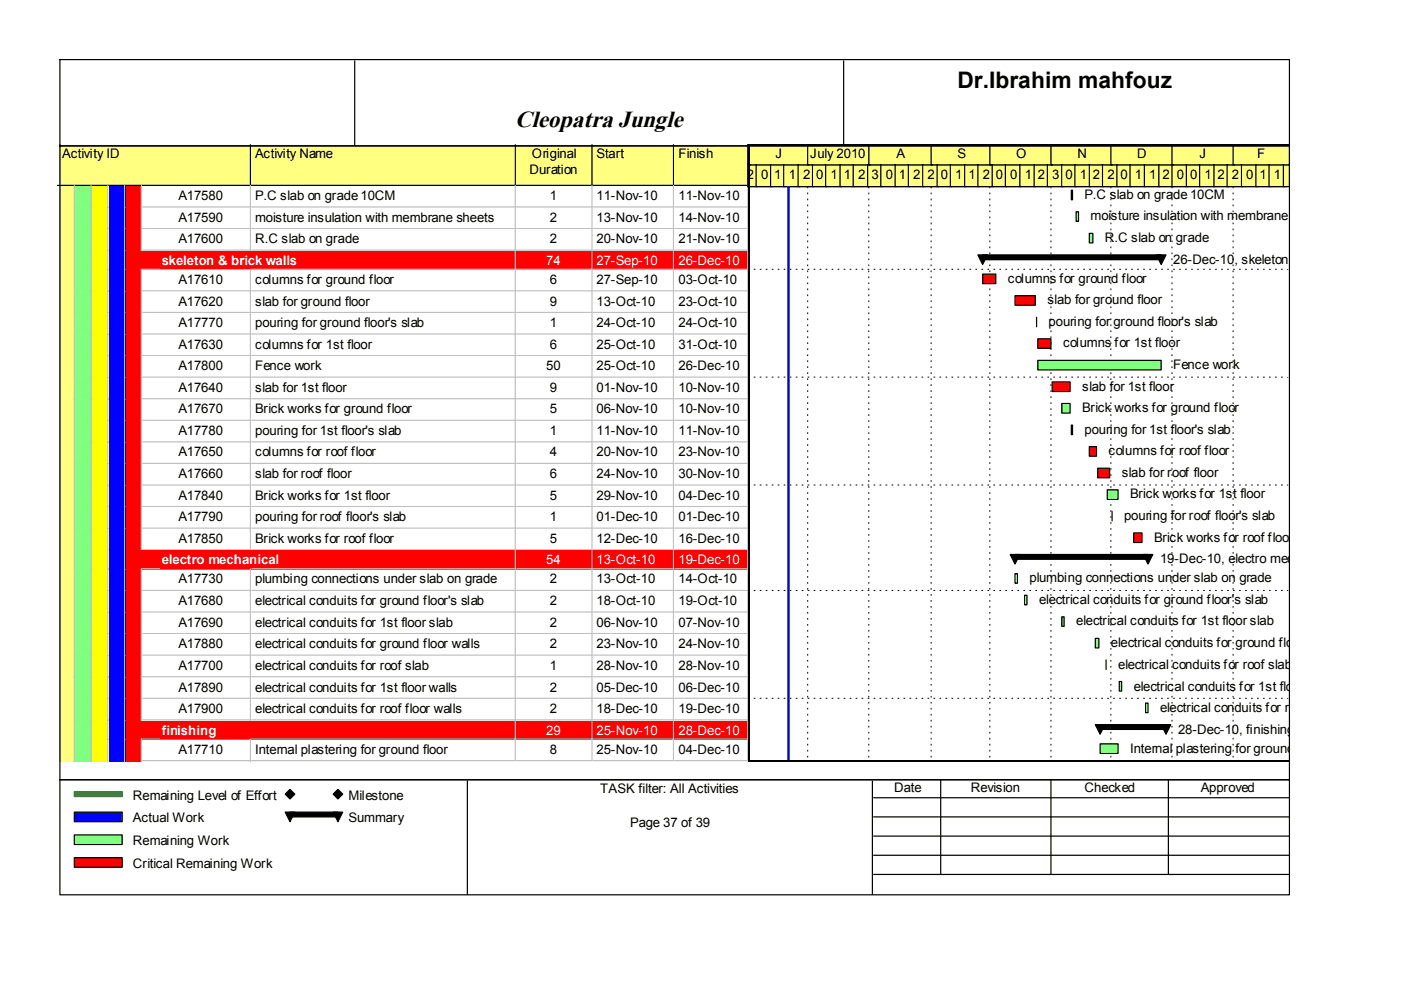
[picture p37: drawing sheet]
<svg xmlns="http://www.w3.org/2000/svg" width="297mm" height="210mm" viewBox="0 0 297 210" stroke-linecap="round" stroke-linejoin="round" font-family="sans-serif">
<defs><g id="words">
<text font-size="5" x="109.2" y="26.9">Cleopatra Jungle</text>
<text font-size="4.8" x="203" y="18.7">Dr.Ibrahim mahfouz</text>
<g font-size="2.8">
<text x="13.2" y="33.5">Activity ID</text>
<text x="54.1" y="33.5">Activity Name</text>
<text x="112.8" y="33.5">Original</text>
<text x="126.5" y="33.5">Start</text>
<text x="143.8" y="33.5">Finish</text>
<text x="164.4" y="33.5">J</text>
<text x="171.8" y="33.5">July 2010</text>
<text x="190.1" y="33.5">A</text>
<text x="203" y="33.5">S</text>
<text x="215.5" y="33.5">O</text>
<text x="228.4" y="33.5">N</text>
<text x="241.1" y="33.5">D</text>
<text x="254.3" y="33.5">J</text>
<text x="266.5" y="33.5">F</text>
<text x="112.3" y="36.8">Duration</text>
<text x="158.3" y="37.9">2</text>
<text x="161.4" y="37.9">0</text>
<text x="164.2" y="37.9">1</text>
<text x="167.2" y="37.9">1</text>
<text x="170.3" y="37.9">2</text>
<text x="173.1" y="37.9">0</text>
<text x="176.1" y="37.9">1</text>
<text x="178.9" y="37.9">1</text>
<text x="181.9" y="37.9">2</text>
<text x="184.7" y="37.9">3</text>
<text x="187.8" y="37.9">0</text>
<text x="190.6" y="37.9">1</text>
<text x="193.6" y="37.9">2</text>
<text x="196.7" y="37.9">2</text>
<text x="199.5" y="37.9">0</text>
<text x="202.5" y="37.9">1</text>
<text x="205.3" y="37.9">1</text>
<text x="208.4" y="37.9">2</text>
<text x="211.2" y="37.9">0</text>
<text x="214.2" y="37.9">0</text>
<text x="217.3" y="37.9">1</text>
<text x="220" y="37.9">2</text>
<text x="223.1" y="37.9">3</text>
<text x="225.9" y="37.9">0</text>
<text x="228.9" y="37.9">1</text>
<text x="231.7" y="37.9">2</text>
<text x="234.8" y="37.9">2</text>
<text x="237.6" y="37.9">0</text>
<text x="240.6" y="37.9">1</text>
<text x="243.7" y="37.9">1</text>
<text x="246.5" y="37.9">2</text>
<text x="249.5" y="37.9">0</text>
<text x="252.3" y="37.9">0</text>
<text x="255.4" y="37.9">1</text>
<text x="258.1" y="37.9">2</text>
<text x="261.2" y="37.9">2</text>
<text x="264.2" y="37.9">0</text>
<text x="267" y="37.9">1</text>
<text x="270.1" y="37.9">1</text>
<text x="37.8" y="42.4">A17580</text>
<text x="37.8" y="47">A17590</text>
<text x="54.1" y="42.4">P.C slab on grade10CM</text>
<text x="54.1" y="47">moisture insulation with membrane sheets</text>
<text x="116.6" y="42.4">1</text>
<text x="116.6" y="47">2</text>
<text x="126.5" y="42.4">11-Nov-10</text>
<text x="126.5" y="47">13-Nov-10</text>
<text x="143.8" y="42.4">11-Nov-10</text>
<text x="143.8" y="47">14-Nov-10</text>
<text x="230" y="42.2">P.C slab on grade10CM</text>
<text x="231.2" y="46.8">moisture insulation with membrane sheets</text>
<text x="37.8" y="51.6">A17600</text>
<text x="54.1" y="51.6">R.C slab on grade</text>
<text x="116.6" y="51.6">2</text>
<text x="126.5" y="51.6">20-Nov-10</text>
<text x="143.8" y="51.6">21-Nov-10</text>
<text x="234.3" y="51.3">R.C slab on grade</text>
<text x="213.7" y="60">columns for ground floor</text>
<text x="248.8" y="55.9">26-Dec-10, skeleton</text>
<text x="37.8" y="60.2">A17610</text>
<text x="37.8" y="64.8">A17620</text>
<text x="54.1" y="60.2">columns for ground floor</text>
<text x="54.1" y="64.8">slab for ground floor</text>
<text x="116.6" y="60.2">6</text>
<text x="116.6" y="64.8">9</text>
<text x="126.5" y="60.2">27-Sep-10</text>
<text x="126.5" y="64.8">13-Oct-10</text>
<text x="143.8" y="60.2">03-Oct-10</text>
<text x="143.8" y="64.8">23-Oct-10</text>
<text x="222.1" y="64.5">slab for ground floor</text>
<text x="37.8" y="69.4">A17770</text>
<text x="54.1" y="69.4">pouring for ground floor's slab</text>
<text x="116.6" y="69.4">1</text>
<text x="126.5" y="69.4">24-Oct-10</text>
<text x="143.8" y="69.4">24-Oct-10</text>
<text x="222.3" y="69.1">pouring for ground floor's slab</text>
<text x="37.8" y="73.9">A17630</text>
<text x="54.1" y="73.9">columns for 1st floor</text>
<text x="116.6" y="73.9">6</text>
<text x="126.5" y="73.9">25-Oct-10</text>
<text x="143.8" y="73.9">31-Oct-10</text>
<text x="225.4" y="73.7">columns for 1st floor</text>
<text x="37.8" y="78.5">A17800</text>
<text x="37.8" y="83.1">A17640</text>
<text x="54.1" y="78.5">Fence work</text>
<text x="54.1" y="83.1">slab for 1st floor</text>
<text x="115.8" y="78.5">50</text>
<text x="116.6" y="83.1">9</text>
<text x="126.5" y="78.5">25-Oct-10</text>
<text x="126.5" y="83.1">01-Nov-10</text>
<text x="143.8" y="78.5">26-Dec-10</text>
<text x="143.8" y="83.1">10-Nov-10</text>
<text x="229.4" y="82.8">slab for 1st floor</text>
<text x="248.8" y="78.2">Fence work</text>
<text x="37.8" y="87.6">A17670</text>
<text x="54.1" y="87.6">Brick works for ground floor</text>
<text x="116.6" y="87.6">5</text>
<text x="126.5" y="87.6">06-Nov-10</text>
<text x="143.8" y="87.6">10-Nov-10</text>
<text x="229.4" y="87.4">Brick works for ground floor</text>
<text x="37.8" y="92.2">A17780</text>
<text x="54.1" y="92.2">pouring for 1st floor's slab</text>
<text x="116.6" y="92.2">1</text>
<text x="126.5" y="92.2">11-Nov-10</text>
<text x="143.8" y="92.2">11-Nov-10</text>
<text x="230" y="92">pouring for 1st floor's slab</text>
<text x="37.8" y="96.8">A17650</text>
<text x="37.8" y="101.4">A17660</text>
<text x="54.1" y="96.8">columns for roof floor</text>
<text x="54.1" y="101.4">slab for roof floor</text>
<text x="116.6" y="96.8">4</text>
<text x="116.6" y="101.4">6</text>
<text x="126.5" y="96.8">20-Nov-10</text>
<text x="126.5" y="101.4">24-Nov-10</text>
<text x="143.8" y="96.8">23-Nov-10</text>
<text x="143.8" y="101.4">30-Nov-10</text>
<text x="235" y="96.5">columns for roof floor</text>
<text x="237.8" y="101.1">slab for roof floor</text>
<text x="37.8" y="105.9">A17840</text>
<text x="54.1" y="105.9">Brick works for 1st floor</text>
<text x="116.6" y="105.9">5</text>
<text x="126.5" y="105.9">29-Nov-10</text>
<text x="143.8" y="105.9">04-Dec-10</text>
<text x="239.6" y="105.7">Brick works for 1st floor</text>
<text x="37.8" y="110.5">A17790</text>
<text x="54.1" y="110.5">pouring for roof floor's slab</text>
<text x="116.6" y="110.5">1</text>
<text x="126.5" y="110.5">01-Dec-10</text>
<text x="143.8" y="110.5">01-Dec-10</text>
<text x="238.3" y="110.3">pouring for roof floor's slab</text>
<text x="37.8" y="115.1">A17850</text>
<text x="54.1" y="115.1">Brick works for roof floor</text>
<text x="116.6" y="115.1">5</text>
<text x="126.5" y="115.1">12-Dec-10</text>
<text x="143.8" y="115.1">16-Dec-10</text>
<text x="244.7" y="114.8">Brick works for roof floor</text>
<text x="246" y="119.4">19-Dec-10, electro mechanical</text>
<text x="37.8" y="123.7">A17730</text>
<text x="54.1" y="123.7">plumbing connections under slab on grade</text>
<text x="116.6" y="123.7">2</text>
<text x="126.5" y="123.7">13-Oct-10</text>
<text x="143.8" y="123.7">14-Oct-10</text>
<text x="218.3" y="123.5">plumbing connections under slab on grade</text>
<text x="37.8" y="128.3">A17680</text>
<text x="54.1" y="128.3">electrical conduits for ground floor's slab</text>
<text x="116.6" y="128.3">2</text>
<text x="126.5" y="128.3">18-Oct-10</text>
<text x="143.8" y="128.3">19-Oct-10</text>
<text x="220.3" y="128">electrical conduits for ground floor's slab</text>
<text x="37.8" y="132.9">A17690</text>
<text x="37.8" y="137.4">A17880</text>
<text x="54.1" y="132.9">electrical conduits for 1st floor slab</text>
<text x="54.1" y="137.4">electrical conduits for ground floor walls</text>
<text x="116.6" y="132.9">2</text>
<text x="116.6" y="137.4">2</text>
<text x="126.5" y="132.9">06-Nov-10</text>
<text x="126.5" y="137.4">23-Nov-10</text>
<text x="143.8" y="132.9">07-Nov-10</text>
<text x="143.8" y="137.4">24-Nov-10</text>
<text x="228.2" y="132.6">electrical conduits for 1st floor slab</text>
<text x="235.5" y="137.2">electrical conduits for ground floor walls</text>
<text x="37.8" y="142.1">A17700</text>
<text x="54.1" y="142.1">electrical conduits for roof slab</text>
<text x="116.6" y="142.1">1</text>
<text x="126.5" y="142.1">28-Nov-10</text>
<text x="143.8" y="142.1">28-Nov-10</text>
<text x="237.1" y="141.8">electrical conduits for roof slab</text>
<text x="37.8" y="146.7">A17890</text>
<text x="54.1" y="146.7">electrical conduits for 1st floor walls</text>
<text x="116.6" y="146.7">2</text>
<text x="126.5" y="146.7">05-Dec-10</text>
<text x="143.8" y="146.7">06-Dec-10</text>
<text x="240.4" y="146.4">electrical conduits for 1st floor walls</text>
<text x="37.8" y="151.2">A17900</text>
<text x="54.1" y="151.2">electrical conduits for roof floor walls</text>
<text x="116.6" y="151.2">2</text>
<text x="126.5" y="151.2">18-Dec-10</text>
<text x="143.8" y="151.2">19-Dec-10</text>
<text x="246" y="151">electrical conduits for roof floor walls</text>
<text x="249.8" y="155.5">28-Dec-10, finishing</text>
<text x="37.8" y="159.9">A17710</text>
<text x="54.1" y="159.9">Internal plastering for ground floor</text>
<text x="116.6" y="159.9">8</text>
<text x="126.5" y="159.9">25-Nov-10</text>
<text x="143.8" y="159.9">04-Dec-10</text>
<text x="239.6" y="159.6">Internal plastering for ground floor</text>
<text x="189.6" y="168">Date</text>
<text x="205.8" y="168">Revision</text>
<text x="230" y="168">Checked</text>
<text x="254.6" y="168">Approved</text>
<text x="28.2" y="169.5">Remaining Level of Effort</text>
<text x="73.9" y="169.5">Milestone</text>
<text x="127.3" y="168.2">TASK filter: All Activities</text>
<text x="28.2" y="174.3">Actual Work</text>
<text x="28.2" y="179.2">Remaining Work</text>
<text x="73.9" y="174.3">Summary</text>
<text x="133.6" y="175.3">Page 37 of 39</text>
<text x="28.2" y="184">Critical Remaining Work</text>
</g>
<g font-size="2.8" fill="#fff">
<text x="34.3" y="56.1">skeleton &amp; brick walls</text>
<text x="115.8" y="56.1">74</text>
<text x="126.5" y="56.1">27-Sep-10</text>
<text x="143.8" y="56.1">26-Dec-10</text>
<text x="34.3" y="119.6">electro mechanical</text>
<text x="115.8" y="119.6">54</text>
<text x="126.5" y="119.6">13-Oct-10</text>
<text x="143.8" y="119.6">19-Dec-10</text>
<text x="34.3" y="155.8">finishing</text>
<text x="115.8" y="155.8">29</text>
<text x="126.5" y="155.8">25-Nov-10</text>
<text x="143.8" y="155.8">28-Dec-10</text>
</g>
</g></defs>
<path d="M12.4 30.7h40.9v8.9h-40.9z" fill="#ffff80"/>
<path d="M53.1 30.7v8.6h-40.9" fill="none" stroke="#000" stroke-width=".25"/>
<path d="M53.3 30.7h56.2v8.9h-56.2z" fill="#ffff80"/>
<path d="M109.3 30.7v8.6h-56.2" fill="none" stroke="#000" stroke-width=".25"/>
<path d="M109.5 30.7h16.2v8.9h-16.2z" fill="#ffff80"/>
<path d="M125.5 30.7v8.6h-16.2" fill="none" stroke="#000" stroke-width=".25"/>
<path d="M125.7 30.7h17.3v8.9h-17.3z" fill="#ffff80"/>
<path d="M142.8 30.7v8.6h-17.3" fill="none" stroke="#000" stroke-width=".25"/>
<path d="M143 30.7h15.8v8.9h-15.8z" fill="#ffff80"/>
<path d="M158.5 30.7v8.6h-15.7" fill="none" stroke="#000" stroke-width=".25"/>
<path d="M12.4 39.6h3.6v4.5h-3.6z" fill="#ffff80"/>
<path d="M15.8 39.3v4.8" fill="none" stroke="#c0c0c0" stroke-width=".25"/>
<path d="M16 39.6h3.6v4.5h-3.6z" fill="#80ff80"/>
<path d="M19.3 39.3v4.8" fill="none" stroke="#c0c0c0" stroke-width=".25"/>
<path d="M19.6 39.6h3.5v4.5h-3.5z" fill="#ff0"/>
<path d="M22.9 39.3v4.8" fill="none" stroke="#c0c0c0" stroke-width=".25"/>
<path d="M23.1 39.6h3.6v4.5h-3.6z" fill="#00f"/>
<path d="M26.4 39.3v4.8" fill="none" stroke="#c0c0c0" stroke-width=".25"/>
<path d="M26.7 39.6h3.5v4.5h-3.5z" fill="#f00"/>
<path d="M30 39.3v4.8" fill="none" stroke="#c0c0c0" stroke-width=".25"/>
<path d="M30.2 39.6h23.1v4.5h-23.1z" fill="#fff"/>
<path d="M53.1 39.3v4.8M30 43.9h23.4" fill="none" stroke="#c0c0c0" stroke-width=".25"/>
<g fill="#fff">
<path d="M53.3 39.6h56.2v4.5h-56.2z"/>
<path d="M53.8 39.8h54.9v4.1h-54.9z"/>
</g>
<path d="M109.3 39.3v4.6h-55.9" fill="none" stroke="#c0c0c0" stroke-width=".25"/>
<g fill="#fff">
<path d="M109.5 39.6h16.2v4.5h-16.2z"/>
<path d="M110 39.8h15v4.1h-15z"/>
</g>
<path d="M125.5 39.3v4.6h-16" fill="none" stroke="#c0c0c0" stroke-width=".25"/>
<g fill="#fff">
<path d="M125.7 39.6h17.3v4.5h-17.3z"/>
<path d="M126.2 39.8h16v4.1h-16z"/>
</g>
<path d="M142.8 39.3v4.6h-17" fill="none" stroke="#c0c0c0" stroke-width=".25"/>
<g fill="#fff">
<path d="M143 39.6h15.8v4.5h-15.8z"/>
<path d="M143.5 39.8h14.6v4.1h-14.6z"/>
</g>
<path d="M158.5 39.3v4.6h-15.5" fill="none" stroke="#c0c0c0" stroke-width=".25"/>
<path d="M12.4 44.1h3.6v4.6h-3.6z" fill="#ffff80"/>
<path d="M15.8 43.9v4.8" fill="none" stroke="#c0c0c0" stroke-width=".25"/>
<path d="M16 44.1h3.6v4.6h-3.6z" fill="#80ff80"/>
<path d="M19.3 43.9v4.8" fill="none" stroke="#c0c0c0" stroke-width=".25"/>
<path d="M19.6 44.1h3.5v4.6h-3.5z" fill="#ff0"/>
<path d="M22.9 43.9v4.8" fill="none" stroke="#c0c0c0" stroke-width=".25"/>
<path d="M23.1 44.1h3.6v4.6h-3.6z" fill="#00f"/>
<path d="M26.4 43.9v4.8" fill="none" stroke="#c0c0c0" stroke-width=".25"/>
<path d="M26.7 44.1h3.5v4.6h-3.5z" fill="#f00"/>
<path d="M30 43.9v4.8" fill="none" stroke="#c0c0c0" stroke-width=".25"/>
<path d="M30.2 44.1h23.1v4.6h-23.1z" fill="#fff"/>
<path d="M30 48.5h23.4M53.1 43.9v4.8" fill="none" stroke="#c0c0c0" stroke-width=".25"/>
<g fill="#fff">
<path d="M53.3 44.1h56.2v4.6h-56.2z"/>
<path d="M53.8 44.4h54.9v4h-54.9z"/>
</g>
<path d="M109.3 43.9v4.6h-55.9" fill="none" stroke="#c0c0c0" stroke-width=".25"/>
<g fill="#fff">
<path d="M109.5 44.1h16.2v4.6h-16.2z"/>
<path d="M110 44.4h15v4h-15z"/>
</g>
<path d="M125.5 43.9v4.6h-16" fill="none" stroke="#c0c0c0" stroke-width=".25"/>
<g fill="#fff">
<path d="M125.7 44.1h17.3v4.6h-17.3z"/>
<path d="M126.2 44.4h16v4h-16z"/>
</g>
<path d="M142.8 43.9v4.6h-17" fill="none" stroke="#c0c0c0" stroke-width=".25"/>
<g fill="#fff">
<path d="M143 44.1h15.8v4.6h-15.8z"/>
<path d="M143.5 44.4h14.6v4h-14.6z"/>
</g>
<path d="M158.5 43.9v4.6h-15.5" fill="none" stroke="#c0c0c0" stroke-width=".25"/>
<path d="M12.4 48.7h3.6v4.6h-3.6z" fill="#ffff80"/>
<path d="M15.8 48.5v4.8" fill="none" stroke="#c0c0c0" stroke-width=".25"/>
<path d="M16 48.7h3.6v4.6h-3.6z" fill="#80ff80"/>
<path d="M19.3 48.5v4.8" fill="none" stroke="#c0c0c0" stroke-width=".25"/>
<path d="M19.6 48.7h3.5v4.6h-3.5z" fill="#ff0"/>
<path d="M22.9 48.5v4.8" fill="none" stroke="#c0c0c0" stroke-width=".25"/>
<path d="M23.1 48.7h3.6v4.6h-3.6z" fill="#00f"/>
<path d="M26.4 48.5v4.8" fill="none" stroke="#c0c0c0" stroke-width=".25"/>
<path d="M26.7 48.7h3.5v4.6h-3.5z" fill="#f00"/>
<path d="M30 48.5v4.8" fill="none" stroke="#c0c0c0" stroke-width=".25"/>
<path d="M30.2 48.7h23.1v4.6h-23.1z" fill="#fff"/>
<path d="M30 53h23.4M53.1 48.5v4.8" fill="none" stroke="#c0c0c0" stroke-width=".25"/>
<g fill="#fff">
<path d="M53.3 48.7h56.2v4.6h-56.2z"/>
<path d="M53.8 49h54.9v4h-54.9z"/>
</g>
<path d="M109.3 48.5v4.5h-55.9" fill="none" stroke="#c0c0c0" stroke-width=".25"/>
<g fill="#fff">
<path d="M109.5 48.7h16.2v4.6h-16.2z"/>
<path d="M110 49h15v4h-15z"/>
</g>
<path d="M125.5 48.5v4.5h-16" fill="none" stroke="#c0c0c0" stroke-width=".25"/>
<g fill="#fff">
<path d="M125.7 48.7h17.3v4.6h-17.3z"/>
<path d="M126.2 49h16v4h-16z"/>
</g>
<path d="M142.8 48.5v4.5h-17" fill="none" stroke="#c0c0c0" stroke-width=".25"/>
<g fill="#fff">
<path d="M143 48.7h15.8v4.6h-15.8z"/>
<path d="M143.5 49h14.6v4h-14.6z"/>
</g>
<path d="M158.5 48.5v4.5h-15.5" fill="none" stroke="#c0c0c0" stroke-width=".25"/>
<path d="M12.4 53.3h3.6v4h-3.6z" fill="#ffff80"/>
<path d="M15.8 53v4.3" fill="none" stroke="#c0c0c0" stroke-width=".25"/>
<path d="M16 53.3h3.6v4h-3.6z" fill="#80ff80"/>
<path d="M19.3 53v4.3" fill="none" stroke="#c0c0c0" stroke-width=".25"/>
<path d="M19.6 53.3h3.5v4h-3.5z" fill="#ff0"/>
<path d="M22.9 53v4.3" fill="none" stroke="#c0c0c0" stroke-width=".25"/>
<path d="M23.1 53.3h3.6v4h-3.6z" fill="#00f"/>
<path d="M26.4 53v4.3" fill="none" stroke="#c0c0c0" stroke-width=".25"/>
<path d="M26.7 53.3h26.6v4h-26.6z" fill="#f00"/>
<path d="M30 57.1h23.4" fill="none" stroke="#c0c0c0" stroke-width=".25"/>
<g fill="#f00">
<path d="M53.3 53.3h56.2v4h-56.2z"/>
<path d="M34 53.5h74.7v3.6h-74.7z"/>
</g>
<path d="M109.3 53v4.1h-55.9" fill="none" stroke="#c0c0c0" stroke-width=".25"/>
<g fill="#f00">
<path d="M109.5 53.3h16.2v4h-16.2z"/>
<path d="M110 53.5h15v3.6h-15z"/>
</g>
<path d="M125.5 53v4.1h-16" fill="none" stroke="#c0c0c0" stroke-width=".25"/>
<g fill="#f00">
<path d="M125.7 53.3h17.3v4h-17.3z"/>
<path d="M126.2 53.5h16v3.6h-16z"/>
</g>
<path d="M142.8 53v4.1h-17" fill="none" stroke="#c0c0c0" stroke-width=".25"/>
<g fill="#f00">
<path d="M143 53.3h15.8v4h-15.8z"/>
<path d="M143.5 53.5h14.6v3.6h-14.6z"/>
</g>
<path d="M158.5 53v4.1h-15.5" fill="none" stroke="#c0c0c0" stroke-width=".25"/>
<path d="M12.4 57.3h3.6v4.6h-3.6z" fill="#ffff80"/>
<path d="M15.8 57.1v4.8" fill="none" stroke="#c0c0c0" stroke-width=".25"/>
<path d="M16 57.3h3.6v4.6h-3.6z" fill="#80ff80"/>
<path d="M19.3 57.1v4.8" fill="none" stroke="#c0c0c0" stroke-width=".25"/>
<path d="M19.6 57.3h3.5v4.6h-3.5z" fill="#ff0"/>
<path d="M22.9 57.1v4.8" fill="none" stroke="#c0c0c0" stroke-width=".25"/>
<path d="M23.1 57.3h3.6v4.6h-3.6z" fill="#00f"/>
<path d="M26.4 57.1v4.8" fill="none" stroke="#c0c0c0" stroke-width=".25"/>
<path d="M26.7 57.3h3.5v4.6h-3.5z" fill="#f00"/>
<path d="M30 57.1v4.8" fill="none" stroke="#c0c0c0" stroke-width=".25"/>
<path d="M30.2 57.3h23.1v4.6h-23.1z" fill="#fff"/>
<path d="M53.1 57.1v4.8M30 61.7h23.4" fill="none" stroke="#c0c0c0" stroke-width=".25"/>
<g fill="#fff">
<path d="M53.3 57.3h56.2v4.6h-56.2z"/>
<path d="M53.8 57.6h54.9v4.1h-54.9z"/>
</g>
<path d="M109.3 57.1v4.6h-55.9" fill="none" stroke="#c0c0c0" stroke-width=".25"/>
<g fill="#fff">
<path d="M109.5 57.3h16.2v4.6h-16.2z"/>
<path d="M110 57.6h15v4.1h-15z"/>
</g>
<path d="M125.5 57.1v4.6h-16" fill="none" stroke="#c0c0c0" stroke-width=".25"/>
<g fill="#fff">
<path d="M125.7 57.3h17.3v4.6h-17.3z"/>
<path d="M126.2 57.6h16v4.1h-16z"/>
</g>
<path d="M142.8 57.1v4.6h-17" fill="none" stroke="#c0c0c0" stroke-width=".25"/>
<g fill="#fff">
<path d="M143 57.3h15.8v4.6h-15.8z"/>
<path d="M143.5 57.6h14.6v4.1h-14.6z"/>
</g>
<path d="M158.5 57.1v4.6h-15.5" fill="none" stroke="#c0c0c0" stroke-width=".25"/>
<path d="M12.4 61.9h3.6v4.6h-3.6z" fill="#ffff80"/>
<path d="M15.8 61.7v4.8" fill="none" stroke="#c0c0c0" stroke-width=".25"/>
<path d="M16 61.9h3.6v4.6h-3.6z" fill="#80ff80"/>
<path d="M19.3 61.7v4.8" fill="none" stroke="#c0c0c0" stroke-width=".25"/>
<path d="M19.6 61.9h3.5v4.6h-3.5z" fill="#ff0"/>
<path d="M22.9 61.7v4.8" fill="none" stroke="#c0c0c0" stroke-width=".25"/>
<path d="M23.1 61.9h3.6v4.6h-3.6z" fill="#00f"/>
<path d="M26.4 61.7v4.8" fill="none" stroke="#c0c0c0" stroke-width=".25"/>
<path d="M26.7 61.9h3.5v4.6h-3.5z" fill="#f00"/>
<path d="M30 61.7v4.8" fill="none" stroke="#c0c0c0" stroke-width=".25"/>
<path d="M30.2 61.9h23.1v4.6h-23.1z" fill="#fff"/>
<path d="M30 66.2h23.4M53.1 61.7v4.8" fill="none" stroke="#c0c0c0" stroke-width=".25"/>
<g fill="#fff">
<path d="M53.3 61.9h56.2v4.6h-56.2z"/>
<path d="M53.8 62.2h54.9v4h-54.9z"/>
</g>
<path d="M109.3 61.7v4.5h-55.9" fill="none" stroke="#c0c0c0" stroke-width=".25"/>
<g fill="#fff">
<path d="M109.5 61.9h16.2v4.6h-16.2z"/>
<path d="M110 62.2h15v4h-15z"/>
</g>
<path d="M125.5 61.7v4.5h-16" fill="none" stroke="#c0c0c0" stroke-width=".25"/>
<g fill="#fff">
<path d="M125.7 61.9h17.3v4.6h-17.3z"/>
<path d="M126.2 62.2h16v4h-16z"/>
</g>
<path d="M142.8 61.7v4.5h-17" fill="none" stroke="#c0c0c0" stroke-width=".25"/>
<g fill="#fff">
<path d="M143 61.9h15.8v4.6h-15.8z"/>
<path d="M143.5 62.2h14.6v4h-14.6z"/>
</g>
<path d="M158.5 61.7v4.5h-15.5" fill="none" stroke="#c0c0c0" stroke-width=".25"/>
<path d="M12.4 66.5h3.6v4.5h-3.6z" fill="#ffff80"/>
<path d="M15.8 66.2v4.9" fill="none" stroke="#c0c0c0" stroke-width=".25"/>
<path d="M16 66.5h3.6v4.5h-3.6z" fill="#80ff80"/>
<path d="M19.3 66.2v4.9" fill="none" stroke="#c0c0c0" stroke-width=".25"/>
<path d="M19.6 66.5h3.5v4.5h-3.5z" fill="#ff0"/>
<path d="M22.9 66.2v4.9" fill="none" stroke="#c0c0c0" stroke-width=".25"/>
<path d="M23.1 66.5h3.6v4.5h-3.6z" fill="#00f"/>
<path d="M26.4 66.2v4.9" fill="none" stroke="#c0c0c0" stroke-width=".25"/>
<path d="M26.7 66.5h3.5v4.5h-3.5z" fill="#f00"/>
<path d="M30 66.2v4.9" fill="none" stroke="#c0c0c0" stroke-width=".25"/>
<path d="M30.2 66.5h23.1v4.5h-23.1z" fill="#fff"/>
<path d="M30 70.8h23.4M53.1 66.2v4.9" fill="none" stroke="#c0c0c0" stroke-width=".25"/>
<g fill="#fff">
<path d="M53.3 66.5h56.2v4.5h-56.2z"/>
<path d="M53.8 66.7h54.9v4.1h-54.9z"/>
</g>
<path d="M109.3 66.2v4.6h-55.9" fill="none" stroke="#c0c0c0" stroke-width=".25"/>
<g fill="#fff">
<path d="M109.5 66.5h16.2v4.5h-16.2z"/>
<path d="M110 66.7h15v4.1h-15z"/>
</g>
<path d="M125.5 66.2v4.6h-16" fill="none" stroke="#c0c0c0" stroke-width=".25"/>
<g fill="#fff">
<path d="M125.7 66.5h17.3v4.5h-17.3z"/>
<path d="M126.2 66.7h16v4.1h-16z"/>
</g>
<path d="M142.8 66.2v4.6h-17" fill="none" stroke="#c0c0c0" stroke-width=".25"/>
<g fill="#fff">
<path d="M143 66.5h15.8v4.5h-15.8z"/>
<path d="M143.5 66.7h14.6v4.1h-14.6z"/>
</g>
<path d="M158.5 66.2v4.6h-15.5" fill="none" stroke="#c0c0c0" stroke-width=".25"/>
<path d="M12.4 71h3.6v4.6h-3.6z" fill="#ffff80"/>
<path d="M15.8 70.8v4.8" fill="none" stroke="#c0c0c0" stroke-width=".25"/>
<path d="M16 71h3.6v4.6h-3.6z" fill="#80ff80"/>
<path d="M19.3 70.8v4.8" fill="none" stroke="#c0c0c0" stroke-width=".25"/>
<path d="M19.6 71h3.5v4.6h-3.5z" fill="#ff0"/>
<path d="M22.9 70.8v4.8" fill="none" stroke="#c0c0c0" stroke-width=".25"/>
<path d="M23.1 71h3.6v4.6h-3.6z" fill="#00f"/>
<path d="M26.4 70.8v4.8" fill="none" stroke="#c0c0c0" stroke-width=".25"/>
<path d="M26.7 71h3.5v4.6h-3.5z" fill="#f00"/>
<path d="M30 70.8v4.8" fill="none" stroke="#c0c0c0" stroke-width=".25"/>
<path d="M30.2 71h23.1v4.6h-23.1z" fill="#fff"/>
<path d="M30 75.4h23.4M53.1 70.8v4.8" fill="none" stroke="#c0c0c0" stroke-width=".25"/>
<g fill="#fff">
<path d="M53.3 71h56.2v4.6h-56.2z"/>
<path d="M53.8 71.3h54.9v4.1h-54.9z"/>
</g>
<path d="M109.3 70.8v4.6h-55.9" fill="none" stroke="#c0c0c0" stroke-width=".25"/>
<g fill="#fff">
<path d="M109.5 71h16.2v4.6h-16.2z"/>
<path d="M110 71.3h15v4.1h-15z"/>
</g>
<path d="M125.5 70.8v4.6h-16" fill="none" stroke="#c0c0c0" stroke-width=".25"/>
<g fill="#fff">
<path d="M125.7 71h17.3v4.6h-17.3z"/>
<path d="M126.2 71.3h16v4.1h-16z"/>
</g>
<path d="M142.8 70.8v4.6h-17" fill="none" stroke="#c0c0c0" stroke-width=".25"/>
<g fill="#fff">
<path d="M143 71h15.8v4.6h-15.8z"/>
<path d="M143.5 71.3h14.6v4.1h-14.6z"/>
</g>
<path d="M158.5 70.8v4.6h-15.5" fill="none" stroke="#c0c0c0" stroke-width=".25"/>
<path d="M12.4 75.6h3.6v4.6h-3.6z" fill="#ffff80"/>
<path d="M15.8 75.4v4.8" fill="none" stroke="#c0c0c0" stroke-width=".25"/>
<path d="M16 75.6h3.6v4.6h-3.6z" fill="#80ff80"/>
<path d="M19.3 75.4v4.8" fill="none" stroke="#c0c0c0" stroke-width=".25"/>
<path d="M19.6 75.6h3.5v4.6h-3.5z" fill="#ff0"/>
<path d="M22.9 75.4v4.8" fill="none" stroke="#c0c0c0" stroke-width=".25"/>
<path d="M23.1 75.6h3.6v4.6h-3.6z" fill="#00f"/>
<path d="M26.4 75.4v4.8" fill="none" stroke="#c0c0c0" stroke-width=".25"/>
<path d="M26.7 75.6h3.5v4.6h-3.5z" fill="#f00"/>
<path d="M30 75.4v4.8" fill="none" stroke="#c0c0c0" stroke-width=".25"/>
<path d="M30.2 75.6h23.1v4.6h-23.1z" fill="#fff"/>
<path d="M30 80h23.4M53.1 75.4v4.8" fill="none" stroke="#c0c0c0" stroke-width=".25"/>
<g fill="#fff">
<path d="M53.3 75.6h56.2v4.6h-56.2z"/>
<path d="M53.8 75.9h54.9v4h-54.9z"/>
</g>
<path d="M109.3 75.4v4.6h-55.9" fill="none" stroke="#c0c0c0" stroke-width=".25"/>
<g fill="#fff">
<path d="M109.5 75.6h16.2v4.6h-16.2z"/>
<path d="M110 75.9h15v4h-15z"/>
</g>
<path d="M125.5 75.4v4.6h-16" fill="none" stroke="#c0c0c0" stroke-width=".25"/>
<g fill="#fff">
<path d="M125.7 75.6h17.3v4.6h-17.3z"/>
<path d="M126.2 75.9h16v4h-16z"/>
</g>
<path d="M142.8 75.4v4.6h-17" fill="none" stroke="#c0c0c0" stroke-width=".25"/>
<g fill="#fff">
<path d="M143 75.6h15.8v4.6h-15.8z"/>
<path d="M143.5 75.9h14.6v4h-14.6z"/>
</g>
<path d="M158.5 75.4v4.6h-15.5" fill="none" stroke="#c0c0c0" stroke-width=".25"/>
<path d="M12.4 80.2h3.6v4.6h-3.6z" fill="#ffff80"/>
<path d="M15.8 80v4.8" fill="none" stroke="#c0c0c0" stroke-width=".25"/>
<path d="M16 80.2h3.6v4.6h-3.6z" fill="#80ff80"/>
<path d="M19.3 80v4.8" fill="none" stroke="#c0c0c0" stroke-width=".25"/>
<path d="M19.6 80.2h3.5v4.6h-3.5z" fill="#ff0"/>
<path d="M22.9 80v4.8" fill="none" stroke="#c0c0c0" stroke-width=".25"/>
<path d="M23.1 80.2h3.6v4.6h-3.6z" fill="#00f"/>
<path d="M26.4 80v4.8" fill="none" stroke="#c0c0c0" stroke-width=".25"/>
<path d="M26.7 80.2h3.5v4.6h-3.5z" fill="#f00"/>
<path d="M30 80v4.8" fill="none" stroke="#c0c0c0" stroke-width=".25"/>
<path d="M30.2 80.2h23.1v4.6h-23.1z" fill="#fff"/>
<path d="M53.1 80v4.8M30 84.5h23.4" fill="none" stroke="#c0c0c0" stroke-width=".25"/>
<g fill="#fff">
<path d="M53.3 80.2h56.2v4.6h-56.2z"/>
<path d="M53.8 80.4h54.9v4.1h-54.9z"/>
</g>
<path d="M109.3 80v4.5h-55.9" fill="none" stroke="#c0c0c0" stroke-width=".25"/>
<g fill="#fff">
<path d="M109.5 80.2h16.2v4.6h-16.2z"/>
<path d="M110 80.4h15v4.1h-15z"/>
</g>
<path d="M125.5 80v4.5h-16" fill="none" stroke="#c0c0c0" stroke-width=".25"/>
<g fill="#fff">
<path d="M125.7 80.2h17.3v4.6h-17.3z"/>
<path d="M126.2 80.4h16v4.1h-16z"/>
</g>
<path d="M142.8 80v4.5h-17" fill="none" stroke="#c0c0c0" stroke-width=".25"/>
<g fill="#fff">
<path d="M143 80.2h15.8v4.6h-15.8z"/>
<path d="M143.5 80.4h14.6v4.1h-14.6z"/>
</g>
<path d="M158.5 80v4.5h-15.5" fill="none" stroke="#c0c0c0" stroke-width=".25"/>
<path d="M12.4 84.8h3.6v4.5h-3.6z" fill="#ffff80"/>
<path d="M15.8 84.5v4.9" fill="none" stroke="#c0c0c0" stroke-width=".25"/>
<path d="M16 84.8h3.6v4.5h-3.6z" fill="#80ff80"/>
<path d="M19.3 84.5v4.9" fill="none" stroke="#c0c0c0" stroke-width=".25"/>
<path d="M19.6 84.8h3.5v4.5h-3.5z" fill="#ff0"/>
<path d="M22.9 84.5v4.9" fill="none" stroke="#c0c0c0" stroke-width=".25"/>
<path d="M23.1 84.8h3.6v4.5h-3.6z" fill="#00f"/>
<path d="M26.4 84.5v4.9" fill="none" stroke="#c0c0c0" stroke-width=".25"/>
<path d="M26.7 84.8h3.5v4.5h-3.5z" fill="#f00"/>
<path d="M30 84.5v4.9" fill="none" stroke="#c0c0c0" stroke-width=".25"/>
<path d="M30.2 84.8h23.1v4.5h-23.1z" fill="#fff"/>
<path d="M30 89.1h23.4M53.1 84.5v4.9" fill="none" stroke="#c0c0c0" stroke-width=".25"/>
<g fill="#fff">
<path d="M53.3 84.8h56.2v4.5h-56.2z"/>
<path d="M53.8 85h54.9v4.1h-54.9z"/>
</g>
<path d="M109.3 84.5v4.6h-55.9" fill="none" stroke="#c0c0c0" stroke-width=".25"/>
<g fill="#fff">
<path d="M109.5 84.8h16.2v4.5h-16.2z"/>
<path d="M110 85h15v4.1h-15z"/>
</g>
<path d="M125.5 84.5v4.6h-16" fill="none" stroke="#c0c0c0" stroke-width=".25"/>
<g fill="#fff">
<path d="M125.7 84.8h17.3v4.5h-17.3z"/>
<path d="M126.2 85h16v4.1h-16z"/>
</g>
<path d="M142.8 84.5v4.6h-17" fill="none" stroke="#c0c0c0" stroke-width=".25"/>
<g fill="#fff">
<path d="M143 84.8h15.8v4.5h-15.8z"/>
<path d="M143.5 85h14.6v4.1h-14.6z"/>
</g>
<path d="M158.5 84.5v4.6h-15.5" fill="none" stroke="#c0c0c0" stroke-width=".25"/>
<path d="M12.4 89.3h3.6v4.6h-3.6z" fill="#ffff80"/>
<path d="M15.8 89.1v4.8" fill="none" stroke="#c0c0c0" stroke-width=".25"/>
<path d="M16 89.3h3.6v4.6h-3.6z" fill="#80ff80"/>
<path d="M19.3 89.1v4.8" fill="none" stroke="#c0c0c0" stroke-width=".25"/>
<path d="M19.6 89.3h3.5v4.6h-3.5z" fill="#ff0"/>
<path d="M22.9 89.1v4.8" fill="none" stroke="#c0c0c0" stroke-width=".25"/>
<path d="M23.1 89.3h3.6v4.6h-3.6z" fill="#00f"/>
<path d="M26.4 89.1v4.8" fill="none" stroke="#c0c0c0" stroke-width=".25"/>
<path d="M26.7 89.3h3.5v4.6h-3.5z" fill="#f00"/>
<path d="M30 89.1v4.8" fill="none" stroke="#c0c0c0" stroke-width=".25"/>
<path d="M30.2 89.3h23.1v4.6h-23.1z" fill="#fff"/>
<path d="M30 93.7h23.4M53.1 89.1v4.8" fill="none" stroke="#c0c0c0" stroke-width=".25"/>
<g fill="#fff">
<path d="M53.3 89.3h56.2v4.6h-56.2z"/>
<path d="M53.8 89.6h54.9v4.1h-54.9z"/>
</g>
<path d="M109.3 89.1v4.6h-55.9" fill="none" stroke="#c0c0c0" stroke-width=".25"/>
<g fill="#fff">
<path d="M109.5 89.3h16.2v4.6h-16.2z"/>
<path d="M110 89.6h15v4.1h-15z"/>
</g>
<path d="M125.5 89.1v4.6h-16" fill="none" stroke="#c0c0c0" stroke-width=".25"/>
<g fill="#fff">
<path d="M125.7 89.3h17.3v4.6h-17.3z"/>
<path d="M126.2 89.6h16v4.1h-16z"/>
</g>
<path d="M142.8 89.1v4.6h-17" fill="none" stroke="#c0c0c0" stroke-width=".25"/>
<g fill="#fff">
<path d="M143 89.3h15.8v4.6h-15.8z"/>
<path d="M143.5 89.6h14.6v4.1h-14.6z"/>
</g>
<path d="M158.5 89.1v4.6h-15.5" fill="none" stroke="#c0c0c0" stroke-width=".25"/>
<path d="M12.4 93.9h3.6v4.6h-3.6z" fill="#ffff80"/>
<path d="M15.8 93.7v4.8" fill="none" stroke="#c0c0c0" stroke-width=".25"/>
<path d="M16 93.9h3.6v4.6h-3.6z" fill="#80ff80"/>
<path d="M19.3 93.7v4.8" fill="none" stroke="#c0c0c0" stroke-width=".25"/>
<path d="M19.6 93.9h3.5v4.6h-3.5z" fill="#ff0"/>
<path d="M22.9 93.7v4.8" fill="none" stroke="#c0c0c0" stroke-width=".25"/>
<path d="M23.1 93.9h3.6v4.6h-3.6z" fill="#00f"/>
<path d="M26.4 93.7v4.8" fill="none" stroke="#c0c0c0" stroke-width=".25"/>
<path d="M26.7 93.9h3.5v4.6h-3.5z" fill="#f00"/>
<path d="M30 93.7v4.8" fill="none" stroke="#c0c0c0" stroke-width=".25"/>
<path d="M30.2 93.9h23.1v4.6h-23.1z" fill="#fff"/>
<path d="M30 98.3h23.4M53.1 93.7v4.8" fill="none" stroke="#c0c0c0" stroke-width=".25"/>
<g fill="#fff">
<path d="M53.3 93.9h56.2v4.6h-56.2z"/>
<path d="M53.8 94.2h54.9v4h-54.9z"/>
</g>
<path d="M109.3 93.7v4.6h-55.9" fill="none" stroke="#c0c0c0" stroke-width=".25"/>
<g fill="#fff">
<path d="M109.5 93.9h16.2v4.6h-16.2z"/>
<path d="M110 94.2h15v4h-15z"/>
</g>
<path d="M125.5 93.7v4.6h-16" fill="none" stroke="#c0c0c0" stroke-width=".25"/>
<g fill="#fff">
<path d="M125.7 93.9h17.3v4.6h-17.3z"/>
<path d="M126.2 94.2h16v4h-16z"/>
</g>
<path d="M142.8 93.7v4.6h-17" fill="none" stroke="#c0c0c0" stroke-width=".25"/>
<g fill="#fff">
<path d="M143 93.9h15.8v4.6h-15.8z"/>
<path d="M143.5 94.2h14.6v4h-14.6z"/>
</g>
<path d="M158.5 93.7v4.6h-15.5" fill="none" stroke="#c0c0c0" stroke-width=".25"/>
<path d="M12.4 98.5h3.6v4.6h-3.6z" fill="#ffff80"/>
<path d="M15.8 98.3v4.8" fill="none" stroke="#c0c0c0" stroke-width=".25"/>
<path d="M16 98.5h3.6v4.6h-3.6z" fill="#80ff80"/>
<path d="M19.3 98.3v4.8" fill="none" stroke="#c0c0c0" stroke-width=".25"/>
<path d="M19.6 98.5h3.5v4.6h-3.5z" fill="#ff0"/>
<path d="M22.9 98.3v4.8" fill="none" stroke="#c0c0c0" stroke-width=".25"/>
<path d="M23.1 98.5h3.6v4.6h-3.6z" fill="#00f"/>
<path d="M26.4 98.3v4.8" fill="none" stroke="#c0c0c0" stroke-width=".25"/>
<path d="M26.7 98.5h3.5v4.6h-3.5z" fill="#f00"/>
<path d="M30 98.3v4.8" fill="none" stroke="#c0c0c0" stroke-width=".25"/>
<path d="M30.2 98.5h23.1v4.6h-23.1z" fill="#fff"/>
<path d="M53.1 98.3v4.8M30 102.8h23.4" fill="none" stroke="#c0c0c0" stroke-width=".25"/>
<g fill="#fff">
<path d="M53.3 98.5h56.2v4.6h-56.2z"/>
<path d="M53.8 98.7h54.9v4.1h-54.9z"/>
</g>
<path d="M109.3 98.3v4.5h-55.9" fill="none" stroke="#c0c0c0" stroke-width=".25"/>
<g fill="#fff">
<path d="M109.5 98.5h16.2v4.6h-16.2z"/>
<path d="M110 98.7h15v4.1h-15z"/>
</g>
<path d="M125.5 98.3v4.5h-16" fill="none" stroke="#c0c0c0" stroke-width=".25"/>
<g fill="#fff">
<path d="M125.7 98.5h17.3v4.6h-17.3z"/>
<path d="M126.2 98.7h16v4.1h-16z"/>
</g>
<path d="M142.8 98.3v4.5h-17" fill="none" stroke="#c0c0c0" stroke-width=".25"/>
<g fill="#fff">
<path d="M143 98.5h15.8v4.6h-15.8z"/>
<path d="M143.5 98.7h14.6v4.1h-14.6z"/>
</g>
<path d="M158.5 98.3v4.5h-15.5" fill="none" stroke="#c0c0c0" stroke-width=".25"/>
<path d="M12.4 103.1h3.6v4.5h-3.6z" fill="#ffff80"/>
<path d="M15.8 102.8v4.9" fill="none" stroke="#c0c0c0" stroke-width=".25"/>
<path d="M16 103.1h3.6v4.5h-3.6z" fill="#80ff80"/>
<path d="M19.3 102.8v4.9" fill="none" stroke="#c0c0c0" stroke-width=".25"/>
<path d="M19.6 103.1h3.5v4.5h-3.5z" fill="#ff0"/>
<path d="M22.9 102.8v4.9" fill="none" stroke="#c0c0c0" stroke-width=".25"/>
<path d="M23.1 103.1h3.6v4.5h-3.6z" fill="#00f"/>
<path d="M26.4 102.8v4.9" fill="none" stroke="#c0c0c0" stroke-width=".25"/>
<path d="M26.7 103.1h3.5v4.5h-3.5z" fill="#f00"/>
<path d="M30 102.8v4.9" fill="none" stroke="#c0c0c0" stroke-width=".25"/>
<path d="M30.2 103.1h23.1v4.5h-23.1z" fill="#fff"/>
<path d="M30 107.4h23.4M53.1 102.8v4.9" fill="none" stroke="#c0c0c0" stroke-width=".25"/>
<g fill="#fff">
<path d="M53.3 103.1h56.2v4.5h-56.2z"/>
<path d="M53.8 103.3h54.9v4.1h-54.9z"/>
</g>
<path d="M109.3 102.8v4.6h-55.9" fill="none" stroke="#c0c0c0" stroke-width=".25"/>
<g fill="#fff">
<path d="M109.5 103.1h16.2v4.5h-16.2z"/>
<path d="M110 103.3h15v4.1h-15z"/>
</g>
<path d="M125.5 102.8v4.6h-16" fill="none" stroke="#c0c0c0" stroke-width=".25"/>
<g fill="#fff">
<path d="M125.7 103.1h17.3v4.5h-17.3z"/>
<path d="M126.2 103.3h16v4.1h-16z"/>
</g>
<path d="M142.8 102.8v4.6h-17" fill="none" stroke="#c0c0c0" stroke-width=".25"/>
<g fill="#fff">
<path d="M143 103.1h15.8v4.5h-15.8z"/>
<path d="M143.5 103.3h14.6v4.1h-14.6z"/>
</g>
<path d="M158.5 102.8v4.6h-15.5" fill="none" stroke="#c0c0c0" stroke-width=".25"/>
<path d="M12.4 107.6h3.6v4.6h-3.6z" fill="#ffff80"/>
<path d="M15.8 107.4v4.8" fill="none" stroke="#c0c0c0" stroke-width=".25"/>
<path d="M16 107.6h3.6v4.6h-3.6z" fill="#80ff80"/>
<path d="M19.3 107.4v4.8" fill="none" stroke="#c0c0c0" stroke-width=".25"/>
<path d="M19.6 107.6h3.5v4.6h-3.5z" fill="#ff0"/>
<path d="M22.9 107.4v4.8" fill="none" stroke="#c0c0c0" stroke-width=".25"/>
<path d="M23.1 107.6h3.6v4.6h-3.6z" fill="#00f"/>
<path d="M26.4 107.4v4.8" fill="none" stroke="#c0c0c0" stroke-width=".25"/>
<path d="M26.7 107.6h3.5v4.6h-3.5z" fill="#f00"/>
<path d="M30 107.4v4.8" fill="none" stroke="#c0c0c0" stroke-width=".25"/>
<path d="M30.2 107.6h23.1v4.6h-23.1z" fill="#fff"/>
<path d="M30 112h23.4M53.1 107.4v4.8" fill="none" stroke="#c0c0c0" stroke-width=".25"/>
<g fill="#fff">
<path d="M53.3 107.6h56.2v4.6h-56.2z"/>
<path d="M53.8 107.9h54.9v4h-54.9z"/>
</g>
<path d="M109.3 107.4v4.6h-55.9" fill="none" stroke="#c0c0c0" stroke-width=".25"/>
<g fill="#fff">
<path d="M109.5 107.6h16.2v4.6h-16.2z"/>
<path d="M110 107.9h15v4h-15z"/>
</g>
<path d="M125.5 107.4v4.6h-16" fill="none" stroke="#c0c0c0" stroke-width=".25"/>
<g fill="#fff">
<path d="M125.7 107.6h17.3v4.6h-17.3z"/>
<path d="M126.2 107.9h16v4h-16z"/>
</g>
<path d="M142.8 107.4v4.6h-17" fill="none" stroke="#c0c0c0" stroke-width=".25"/>
<g fill="#fff">
<path d="M143 107.6h15.8v4.6h-15.8z"/>
<path d="M143.5 107.9h14.6v4h-14.6z"/>
</g>
<path d="M158.5 107.4v4.6h-15.5" fill="none" stroke="#c0c0c0" stroke-width=".25"/>
<path d="M12.4 112.2h3.6v4.6h-3.6z" fill="#ffff80"/>
<path d="M15.8 112v4.8" fill="none" stroke="#c0c0c0" stroke-width=".25"/>
<path d="M16 112.2h3.6v4.6h-3.6z" fill="#80ff80"/>
<path d="M19.3 112v4.8" fill="none" stroke="#c0c0c0" stroke-width=".25"/>
<path d="M19.6 112.2h3.5v4.6h-3.5z" fill="#ff0"/>
<path d="M22.9 112v4.8" fill="none" stroke="#c0c0c0" stroke-width=".25"/>
<path d="M23.1 112.2h3.6v4.6h-3.6z" fill="#00f"/>
<path d="M26.4 112v4.8" fill="none" stroke="#c0c0c0" stroke-width=".25"/>
<path d="M26.7 112.2h3.5v4.6h-3.5z" fill="#f00"/>
<path d="M30 112v4.8" fill="none" stroke="#c0c0c0" stroke-width=".25"/>
<path d="M30.2 112.2h23.1v4.6h-23.1z" fill="#fff"/>
<path d="M30 116.5h23.4M53.1 112v4.8" fill="none" stroke="#c0c0c0" stroke-width=".25"/>
<g fill="#fff">
<path d="M53.3 112.2h56.2v4.6h-56.2z"/>
<path d="M53.8 112.5h54.9v4h-54.9z"/>
</g>
<path d="M109.3 112v4.5h-55.9" fill="none" stroke="#c0c0c0" stroke-width=".25"/>
<g fill="#fff">
<path d="M109.5 112.2h16.2v4.6h-16.2z"/>
<path d="M110 112.5h15v4h-15z"/>
</g>
<path d="M125.5 112v4.5h-16" fill="none" stroke="#c0c0c0" stroke-width=".25"/>
<g fill="#fff">
<path d="M125.7 112.2h17.3v4.6h-17.3z"/>
<path d="M126.2 112.5h16v4h-16z"/>
</g>
<path d="M142.8 112v4.5h-17" fill="none" stroke="#c0c0c0" stroke-width=".25"/>
<g fill="#fff">
<path d="M143 112.2h15.8v4.6h-15.8z"/>
<path d="M143.5 112.5h14.6v4h-14.6z"/>
</g>
<path d="M158.5 112v4.5h-15.5" fill="none" stroke="#c0c0c0" stroke-width=".25"/>
<path d="M12.4 116.8h3.6v4h-3.6z" fill="#ffff80"/>
<path d="M15.8 116.5v4.4" fill="none" stroke="#c0c0c0" stroke-width=".25"/>
<path d="M16 116.8h3.6v4h-3.6z" fill="#80ff80"/>
<path d="M19.3 116.5v4.4" fill="none" stroke="#c0c0c0" stroke-width=".25"/>
<path d="M19.6 116.8h3.5v4h-3.5z" fill="#ff0"/>
<path d="M22.9 116.5v4.4" fill="none" stroke="#c0c0c0" stroke-width=".25"/>
<path d="M23.1 116.8h3.6v4h-3.6z" fill="#00f"/>
<path d="M26.4 116.5v4.4" fill="none" stroke="#c0c0c0" stroke-width=".25"/>
<path d="M26.7 116.8h26.6v4h-26.6z" fill="#f00"/>
<path d="M30 120.6h23.4" fill="none" stroke="#c0c0c0" stroke-width=".25"/>
<g fill="#f00">
<path d="M53.3 116.8h56.2v4h-56.2z"/>
<path d="M34 117h74.7v3.6h-74.7z"/>
</g>
<path d="M109.3 116.5v4.1h-55.9" fill="none" stroke="#c0c0c0" stroke-width=".25"/>
<g fill="#f00">
<path d="M109.5 116.8h16.2v4h-16.2z"/>
<path d="M110 117h15v3.6h-15z"/>
</g>
<path d="M125.5 116.5v4.1h-16" fill="none" stroke="#c0c0c0" stroke-width=".25"/>
<g fill="#f00">
<path d="M125.7 116.8h17.3v4h-17.3z"/>
<path d="M126.2 117h16v3.6h-16z"/>
</g>
<path d="M142.8 116.5v4.1h-17" fill="none" stroke="#c0c0c0" stroke-width=".25"/>
<g fill="#f00">
<path d="M143 116.8h15.8v4h-15.8z"/>
<path d="M143.5 117h14.6v3.6h-14.6z"/>
</g>
<path d="M158.5 116.5v4.1h-15.5" fill="none" stroke="#c0c0c0" stroke-width=".25"/>
<path d="M12.4 120.8h3.6v4.6h-3.6z" fill="#ffff80"/>
<path d="M15.8 120.6v4.8" fill="none" stroke="#c0c0c0" stroke-width=".25"/>
<path d="M16 120.8h3.6v4.6h-3.6z" fill="#80ff80"/>
<path d="M19.3 120.6v4.8" fill="none" stroke="#c0c0c0" stroke-width=".25"/>
<path d="M19.6 120.8h3.5v4.6h-3.5z" fill="#ff0"/>
<path d="M22.9 120.6v4.8" fill="none" stroke="#c0c0c0" stroke-width=".25"/>
<path d="M23.1 120.8h3.6v4.6h-3.6z" fill="#00f"/>
<path d="M26.4 120.6v4.8" fill="none" stroke="#c0c0c0" stroke-width=".25"/>
<path d="M26.7 120.8h3.5v4.6h-3.5z" fill="#f00"/>
<path d="M30 120.6v4.8" fill="none" stroke="#c0c0c0" stroke-width=".25"/>
<path d="M30.2 120.8h23.1v4.6h-23.1z" fill="#fff"/>
<path d="M30 125.2h23.4M53.1 120.6v4.8" fill="none" stroke="#c0c0c0" stroke-width=".25"/>
<g fill="#fff">
<path d="M53.3 120.8h56.2v4.6h-56.2z"/>
<path d="M53.8 121.1h54.9v4.1h-54.9z"/>
</g>
<path d="M109.3 120.6v4.6h-55.9" fill="none" stroke="#c0c0c0" stroke-width=".25"/>
<g fill="#fff">
<path d="M109.5 120.8h16.2v4.6h-16.2z"/>
<path d="M110 121.1h15v4.1h-15z"/>
</g>
<path d="M125.5 120.6v4.6h-16" fill="none" stroke="#c0c0c0" stroke-width=".25"/>
<g fill="#fff">
<path d="M125.7 120.8h17.3v4.6h-17.3z"/>
<path d="M126.2 121.1h16v4.1h-16z"/>
</g>
<path d="M142.8 120.6v4.6h-17" fill="none" stroke="#c0c0c0" stroke-width=".25"/>
<g fill="#fff">
<path d="M143 120.8h15.8v4.6h-15.8z"/>
<path d="M143.5 121.1h14.6v4.1h-14.6z"/>
</g>
<path d="M158.5 120.6v4.6h-15.5" fill="none" stroke="#c0c0c0" stroke-width=".25"/>
<path d="M12.4 125.4h3.6v4.6h-3.6z" fill="#ffff80"/>
<path d="M15.8 125.2v4.8" fill="none" stroke="#c0c0c0" stroke-width=".25"/>
<path d="M16 125.4h3.6v4.6h-3.6z" fill="#80ff80"/>
<path d="M19.3 125.2v4.8" fill="none" stroke="#c0c0c0" stroke-width=".25"/>
<path d="M19.6 125.4h3.5v4.6h-3.5z" fill="#ff0"/>
<path d="M22.9 125.2v4.8" fill="none" stroke="#c0c0c0" stroke-width=".25"/>
<path d="M23.1 125.4h3.6v4.6h-3.6z" fill="#00f"/>
<path d="M26.4 125.2v4.8" fill="none" stroke="#c0c0c0" stroke-width=".25"/>
<path d="M26.7 125.4h3.5v4.6h-3.5z" fill="#f00"/>
<path d="M30 125.2v4.8" fill="none" stroke="#c0c0c0" stroke-width=".25"/>
<path d="M30.2 125.4h23.1v4.6h-23.1z" fill="#fff"/>
<path d="M30 129.8h23.4M53.1 125.2v4.8" fill="none" stroke="#c0c0c0" stroke-width=".25"/>
<g fill="#fff">
<path d="M53.3 125.4h56.2v4.6h-56.2z"/>
<path d="M53.8 125.7h54.9v4h-54.9z"/>
</g>
<path d="M109.3 125.2v4.6h-55.9" fill="none" stroke="#c0c0c0" stroke-width=".25"/>
<g fill="#fff">
<path d="M109.5 125.4h16.2v4.6h-16.2z"/>
<path d="M110 125.7h15v4h-15z"/>
</g>
<path d="M125.5 125.2v4.6h-16" fill="none" stroke="#c0c0c0" stroke-width=".25"/>
<g fill="#fff">
<path d="M125.7 125.4h17.3v4.6h-17.3z"/>
<path d="M126.2 125.7h16v4h-16z"/>
</g>
<path d="M142.8 125.2v4.6h-17" fill="none" stroke="#c0c0c0" stroke-width=".25"/>
<g fill="#fff">
<path d="M143 125.4h15.8v4.6h-15.8z"/>
<path d="M143.5 125.7h14.6v4h-14.6z"/>
</g>
<path d="M158.5 125.2v4.6h-15.5" fill="none" stroke="#c0c0c0" stroke-width=".25"/>
<path d="M12.4 130h3.6v4.5h-3.6z" fill="#ffff80"/>
<path d="M15.8 129.8v4.8" fill="none" stroke="#c0c0c0" stroke-width=".25"/>
<path d="M16 130h3.6v4.5h-3.6z" fill="#80ff80"/>
<path d="M19.3 129.8v4.8" fill="none" stroke="#c0c0c0" stroke-width=".25"/>
<path d="M19.6 130h3.5v4.5h-3.5z" fill="#ff0"/>
<path d="M22.9 129.8v4.8" fill="none" stroke="#c0c0c0" stroke-width=".25"/>
<path d="M23.1 130h3.6v4.5h-3.6z" fill="#00f"/>
<path d="M26.4 129.8v4.8" fill="none" stroke="#c0c0c0" stroke-width=".25"/>
<path d="M26.7 130h3.5v4.5h-3.5z" fill="#f00"/>
<path d="M30 129.8v4.8" fill="none" stroke="#c0c0c0" stroke-width=".25"/>
<path d="M30.2 130h23.1v4.5h-23.1z" fill="#fff"/>
<path d="M30 134.3h23.4M53.1 129.8v4.8" fill="none" stroke="#c0c0c0" stroke-width=".25"/>
<g fill="#fff">
<path d="M53.3 130h56.2v4.5h-56.2z"/>
<path d="M53.8 130.2h54.9v4.1h-54.9z"/>
</g>
<path d="M109.3 129.8v4.5h-55.9" fill="none" stroke="#c0c0c0" stroke-width=".25"/>
<g fill="#fff">
<path d="M109.5 130h16.2v4.5h-16.2z"/>
<path d="M110 130.2h15v4.1h-15z"/>
</g>
<path d="M125.5 129.8v4.5h-16" fill="none" stroke="#c0c0c0" stroke-width=".25"/>
<g fill="#fff">
<path d="M125.7 130h17.3v4.5h-17.3z"/>
<path d="M126.2 130.2h16v4.1h-16z"/>
</g>
<path d="M142.8 129.8v4.5h-17" fill="none" stroke="#c0c0c0" stroke-width=".25"/>
<g fill="#fff">
<path d="M143 130h15.8v4.5h-15.8z"/>
<path d="M143.5 130.2h14.6v4.1h-14.6z"/>
</g>
<path d="M158.5 129.8v4.5h-15.5" fill="none" stroke="#c0c0c0" stroke-width=".25"/>
<path d="M12.4 134.5h3.6v4.6h-3.6z" fill="#ffff80"/>
<path d="M15.8 134.3v4.9" fill="none" stroke="#c0c0c0" stroke-width=".25"/>
<path d="M16 134.5h3.6v4.6h-3.6z" fill="#80ff80"/>
<path d="M19.3 134.3v4.9" fill="none" stroke="#c0c0c0" stroke-width=".25"/>
<path d="M19.6 134.5h3.5v4.6h-3.5z" fill="#ff0"/>
<path d="M22.9 134.3v4.9" fill="none" stroke="#c0c0c0" stroke-width=".25"/>
<path d="M23.1 134.5h3.6v4.6h-3.6z" fill="#00f"/>
<path d="M26.4 134.3v4.9" fill="none" stroke="#c0c0c0" stroke-width=".25"/>
<path d="M26.7 134.5h3.5v4.6h-3.5z" fill="#f00"/>
<path d="M30 134.3v4.9" fill="none" stroke="#c0c0c0" stroke-width=".25"/>
<path d="M30.2 134.5h23.1v4.6h-23.1z" fill="#fff"/>
<path d="M30 138.9h23.4M53.1 134.3v4.9" fill="none" stroke="#c0c0c0" stroke-width=".25"/>
<g fill="#fff">
<path d="M53.3 134.5h56.2v4.6h-56.2z"/>
<path d="M53.8 134.8h54.9v4.1h-54.9z"/>
</g>
<path d="M109.3 134.3v4.6h-55.9" fill="none" stroke="#c0c0c0" stroke-width=".25"/>
<g fill="#fff">
<path d="M109.5 134.5h16.2v4.6h-16.2z"/>
<path d="M110 134.8h15v4.1h-15z"/>
</g>
<path d="M125.5 134.3v4.6h-16" fill="none" stroke="#c0c0c0" stroke-width=".25"/>
<g fill="#fff">
<path d="M125.7 134.5h17.3v4.6h-17.3z"/>
<path d="M126.2 134.8h16v4.1h-16z"/>
</g>
<path d="M142.8 134.3v4.6h-17" fill="none" stroke="#c0c0c0" stroke-width=".25"/>
<g fill="#fff">
<path d="M143 134.5h15.8v4.6h-15.8z"/>
<path d="M143.5 134.8h14.6v4.1h-14.6z"/>
</g>
<path d="M158.5 134.3v4.6h-15.5" fill="none" stroke="#c0c0c0" stroke-width=".25"/>
<path d="M12.4 139.1h3.6v4.6h-3.6z" fill="#ffff80"/>
<path d="M15.8 138.9v4.8" fill="none" stroke="#c0c0c0" stroke-width=".25"/>
<path d="M16 139.1h3.6v4.6h-3.6z" fill="#80ff80"/>
<path d="M19.3 138.9v4.8" fill="none" stroke="#c0c0c0" stroke-width=".25"/>
<path d="M19.6 139.1h3.5v4.6h-3.5z" fill="#ff0"/>
<path d="M22.9 138.9v4.8" fill="none" stroke="#c0c0c0" stroke-width=".25"/>
<path d="M23.1 139.1h3.6v4.6h-3.6z" fill="#00f"/>
<path d="M26.4 138.9v4.8" fill="none" stroke="#c0c0c0" stroke-width=".25"/>
<path d="M26.7 139.1h3.5v4.6h-3.5z" fill="#f00"/>
<path d="M30 138.9v4.8" fill="none" stroke="#c0c0c0" stroke-width=".25"/>
<path d="M30.2 139.1h23.1v4.6h-23.1z" fill="#fff"/>
<path d="M53.1 138.9v4.8M30 143.5h23.4" fill="none" stroke="#c0c0c0" stroke-width=".25"/>
<g fill="#fff">
<path d="M53.3 139.1h56.2v4.6h-56.2z"/>
<path d="M53.8 139.4h54.9v4h-54.9z"/>
</g>
<path d="M109.3 138.9v4.6h-55.9" fill="none" stroke="#c0c0c0" stroke-width=".25"/>
<g fill="#fff">
<path d="M109.5 139.1h16.2v4.6h-16.2z"/>
<path d="M110 139.4h15v4h-15z"/>
</g>
<path d="M125.5 138.9v4.6h-16" fill="none" stroke="#c0c0c0" stroke-width=".25"/>
<g fill="#fff">
<path d="M125.7 139.1h17.3v4.6h-17.3z"/>
<path d="M126.2 139.4h16v4h-16z"/>
</g>
<path d="M142.8 138.9v4.6h-17" fill="none" stroke="#c0c0c0" stroke-width=".25"/>
<g fill="#fff">
<path d="M143 139.1h15.8v4.6h-15.8z"/>
<path d="M143.5 139.4h14.6v4h-14.6z"/>
</g>
<path d="M158.5 138.9v4.6h-15.5" fill="none" stroke="#c0c0c0" stroke-width=".25"/>
<path d="M12.4 143.7h3.6v4.6h-3.6z" fill="#ffff80"/>
<path d="M15.8 143.5v4.8" fill="none" stroke="#c0c0c0" stroke-width=".25"/>
<path d="M16 143.7h3.6v4.6h-3.6z" fill="#80ff80"/>
<path d="M19.3 143.5v4.8" fill="none" stroke="#c0c0c0" stroke-width=".25"/>
<path d="M19.6 143.7h3.5v4.6h-3.5z" fill="#ff0"/>
<path d="M22.9 143.5v4.8" fill="none" stroke="#c0c0c0" stroke-width=".25"/>
<path d="M23.1 143.7h3.6v4.6h-3.6z" fill="#00f"/>
<path d="M26.4 143.5v4.8" fill="none" stroke="#c0c0c0" stroke-width=".25"/>
<path d="M26.7 143.7h3.5v4.6h-3.5z" fill="#f00"/>
<path d="M30 143.5v4.8" fill="none" stroke="#c0c0c0" stroke-width=".25"/>
<path d="M30.2 143.7h23.1v4.6h-23.1z" fill="#fff"/>
<path d="M30 148.1h23.4M53.1 143.5v4.8" fill="none" stroke="#c0c0c0" stroke-width=".25"/>
<g fill="#fff">
<path d="M53.3 143.7h56.2v4.6h-56.2z"/>
<path d="M53.8 143.9h54.9v4.1h-54.9z"/>
</g>
<path d="M109.3 143.5v4.6h-55.9" fill="none" stroke="#c0c0c0" stroke-width=".25"/>
<g fill="#fff">
<path d="M109.5 143.7h16.2v4.6h-16.2z"/>
<path d="M110 143.9h15v4.1h-15z"/>
</g>
<path d="M125.5 143.5v4.6h-16" fill="none" stroke="#c0c0c0" stroke-width=".25"/>
<g fill="#fff">
<path d="M125.7 143.7h17.3v4.6h-17.3z"/>
<path d="M126.2 143.9h16v4.1h-16z"/>
</g>
<path d="M142.8 143.5v4.6h-17" fill="none" stroke="#c0c0c0" stroke-width=".25"/>
<g fill="#fff">
<path d="M143 143.7h15.8v4.6h-15.8z"/>
<path d="M143.5 143.9h14.6v4.1h-14.6z"/>
</g>
<path d="M158.5 143.5v4.6h-15.5" fill="none" stroke="#c0c0c0" stroke-width=".25"/>
<path d="M12.4 148.3h3.6v4.6h-3.6z" fill="#ffff80"/>
<path d="M15.8 148.1v4.8" fill="none" stroke="#c0c0c0" stroke-width=".25"/>
<path d="M16 148.3h3.6v4.6h-3.6z" fill="#80ff80"/>
<path d="M19.3 148.1v4.8" fill="none" stroke="#c0c0c0" stroke-width=".25"/>
<path d="M19.6 148.3h3.5v4.6h-3.5z" fill="#ff0"/>
<path d="M22.9 148.1v4.8" fill="none" stroke="#c0c0c0" stroke-width=".25"/>
<path d="M23.1 148.3h3.6v4.6h-3.6z" fill="#00f"/>
<path d="M26.4 148.1v4.8" fill="none" stroke="#c0c0c0" stroke-width=".25"/>
<path d="M26.7 148.3h3.5v4.6h-3.5z" fill="#f00"/>
<path d="M30 148.1v4.8" fill="none" stroke="#c0c0c0" stroke-width=".25"/>
<path d="M30.2 148.3h23.1v4.6h-23.1z" fill="#fff"/>
<path d="M30 152.6h23.4M53.1 148.1v4.8" fill="none" stroke="#c0c0c0" stroke-width=".25"/>
<g fill="#fff">
<path d="M53.3 148.3h56.2v4.6h-56.2z"/>
<path d="M53.8 148.6h54.9v4.1h-54.9z"/>
</g>
<path d="M109.3 148.1v4.5h-55.9" fill="none" stroke="#c0c0c0" stroke-width=".25"/>
<g fill="#fff">
<path d="M109.5 148.3h16.2v4.6h-16.2z"/>
<path d="M110 148.6h15v4.1h-15z"/>
</g>
<path d="M125.5 148.1v4.5h-16" fill="none" stroke="#c0c0c0" stroke-width=".25"/>
<g fill="#fff">
<path d="M125.7 148.3h17.3v4.6h-17.3z"/>
<path d="M126.2 148.6h16v4.1h-16z"/>
</g>
<path d="M142.8 148.1v4.5h-17" fill="none" stroke="#c0c0c0" stroke-width=".25"/>
<g fill="#fff">
<path d="M143 148.3h15.8v4.6h-15.8z"/>
<path d="M143.5 148.6h14.6v4.1h-14.6z"/>
</g>
<path d="M158.5 148.1v4.5h-15.5" fill="none" stroke="#c0c0c0" stroke-width=".25"/>
<path d="M12.4 152.9h3.6v4.1h-3.6z" fill="#ffff80"/>
<path d="M15.8 152.6v4.3" fill="none" stroke="#c0c0c0" stroke-width=".25"/>
<path d="M16 152.9h3.6v4.1h-3.6z" fill="#80ff80"/>
<path d="M19.3 152.6v4.3" fill="none" stroke="#c0c0c0" stroke-width=".25"/>
<path d="M19.6 152.9h3.5v4.1h-3.5z" fill="#ff0"/>
<path d="M22.9 152.6v4.3" fill="none" stroke="#c0c0c0" stroke-width=".25"/>
<path d="M23.1 152.9h3.6v4.1h-3.6z" fill="#00f"/>
<path d="M26.4 152.6v4.3" fill="none" stroke="#c0c0c0" stroke-width=".25"/>
<path d="M26.7 152.9h26.6v4.1h-26.6z" fill="#f00"/>
<path d="M30 156.7h23.4" fill="none" stroke="#c0c0c0" stroke-width=".25"/>
<g fill="#f00">
<path d="M53.3 152.9h56.2v4.1h-56.2z"/>
<path d="M34 153.2h74.7v3.5h-74.7z"/>
</g>
<path d="M109.3 152.6v4.1h-55.9" fill="none" stroke="#c0c0c0" stroke-width=".25"/>
<g fill="#f00">
<path d="M109.5 152.9h16.2v4.1h-16.2z"/>
<path d="M110 153.2h15v3.5h-15z"/>
</g>
<path d="M125.5 152.6v4.1h-16" fill="none" stroke="#c0c0c0" stroke-width=".25"/>
<g fill="#f00">
<path d="M125.7 152.9h17.3v4.1h-17.3z"/>
<path d="M126.2 153.2h16v3.5h-16z"/>
</g>
<path d="M142.8 152.6v4.1h-17" fill="none" stroke="#c0c0c0" stroke-width=".25"/>
<g fill="#f00">
<path d="M143 152.9h15.8v4.1h-15.8z"/>
<path d="M143.5 153.2h14.6v3.5h-14.6z"/>
</g>
<path d="M158.5 152.6v4.1h-15.5" fill="none" stroke="#c0c0c0" stroke-width=".25"/>
<path d="M12.4 157h3.6v4.6h-3.6z" fill="#ffff80"/>
<path d="M15.8 156.7v4.8" fill="none" stroke="#c0c0c0" stroke-width=".25"/>
<path d="M16 157h3.6v4.6h-3.6z" fill="#80ff80"/>
<path d="M19.3 156.7v4.8" fill="none" stroke="#c0c0c0" stroke-width=".25"/>
<path d="M19.6 157h3.5v4.6h-3.5z" fill="#ff0"/>
<path d="M22.9 156.7v4.8" fill="none" stroke="#c0c0c0" stroke-width=".25"/>
<path d="M23.1 157h3.6v4.6h-3.6z" fill="#00f"/>
<path d="M26.4 156.7v4.8" fill="none" stroke="#c0c0c0" stroke-width=".25"/>
<path d="M26.7 157h3.5v4.6h-3.5z" fill="#f00"/>
<path d="M30 156.7v4.8" fill="none" stroke="#c0c0c0" stroke-width=".25"/>
<path d="M30.2 157h23.1v4.6h-23.1z" fill="#fff"/>
<path d="M53.1 156.7v4.8M30 161.3h23.4" fill="none" stroke="#c0c0c0" stroke-width=".25"/>
<g fill="#fff">
<path d="M53.3 157h56.2v4.6h-56.2z"/>
<path d="M53.8 157.2h54.9v4.1h-54.9z"/>
</g>
<path d="M109.3 156.7v4.6h-55.9" fill="none" stroke="#c0c0c0" stroke-width=".25"/>
<g fill="#fff">
<path d="M109.5 157h16.2v4.6h-16.2z"/>
<path d="M110 157.2h15v4.1h-15z"/>
</g>
<path d="M125.5 156.7v4.6h-16" fill="none" stroke="#c0c0c0" stroke-width=".25"/>
<g fill="#fff">
<path d="M125.7 157h17.3v4.6h-17.3z"/>
<path d="M126.2 157.2h16v4.1h-16z"/>
</g>
<path d="M142.8 156.7v4.6h-17" fill="none" stroke="#c0c0c0" stroke-width=".25"/>
<g fill="#fff">
<path d="M143 157h15.8v4.6h-15.8z"/>
<path d="M143.5 157.2h14.6v4.1h-14.6z"/>
</g>
<path d="M158.5 156.7v4.6h-15.5" fill="none" stroke="#c0c0c0" stroke-width=".25"/>
<path d="M158.6 30.7h114.5v130.9h-114.5z" fill="#fff"/>
<path d="M158.5 30.6h114.4v9h-114.4z" fill-rule="evenodd" fill="#ffff80" stroke="#000" stroke-width=".25"/>
<g fill="none" stroke="#000" stroke-width=".21" stroke-dasharray=".4 .4 .4 .4 .4 .4 .4 .4" stroke-linecap="butt">
<path d="M158.8 39.6v.5M171.2 39.6v.5M184.2 39.6v.5M197.4 39.6v.5M209.9 39.6v.5M222.8 39.6v.5M235.5 39.6v.5M248.5 39.6v.5M261.4 39.6v.5M158.8 40.8v.5M158.8 42.1v.5M158.8 43.4v.5"/>
<path d="M158.8 44.6v.6M158.8 45.9v.5M158.8 47.2v.5M158.8 48.5v.5M158.8 49.7v.5M158.8 51v.5M158.8 52.3v.5M158.8 53.5v.5M158.8 54.8v.5M158.8 56.1v.5M158.8 57.3v.6M158.8 58.6v.5"/>
<path d="M158.8 59.9v.5M171.2 40.8v.5M171.2 42.1v.5M171.2 43.4v.5M171.2 44.6v.6M171.2 45.9v.5M171.2 47.2v.5M171.2 48.5v.5M171.2 49.7v.5M171.2 51v.5M171.2 52.3v.5M171.2 53.5v.5"/>
<path d="M171.2 54.8v.5M171.2 56.1v.5M171.2 57.3v.6M171.2 58.6v.5M171.2 59.9v.5M184.2 40.8v.5M184.2 42.1v.5M184.2 43.4v.5M184.2 44.6v.6M184.2 45.9v.5M184.2 47.2v.5M184.2 48.5v.5"/>
<path d="M184.2 49.7v.5M184.2 51v.5M184.2 52.3v.5M184.2 53.5v.5M184.2 54.8v.5M184.2 56.1v.5M184.2 57.3v.6M184.2 58.6v.5M184.2 59.9v.5M197.4 40.8v.5M197.4 42.1v.5M197.4 43.4v.5"/>
<path d="M197.4 44.6v.6M197.4 45.9v.5M197.4 47.2v.5M197.4 48.5v.5M197.4 49.7v.5M197.4 51v.5M197.4 52.3v.5M197.4 53.5v.5M197.4 54.8v.5M197.4 56.1v.5M197.4 57.3v.6M197.4 58.6v.5"/>
<path d="M197.4 59.9v.5M209.9 40.8v.5M209.9 42.1v.5M209.9 43.4v.5M209.9 44.6v.6M209.9 45.9v.5M209.9 47.2v.5M209.9 48.5v.5M209.9 49.7v.5M209.9 51v.5M209.9 52.3v.5M209.9 53.5v.5"/>
<path d="M209.9 54.8v.5M209.9 56.1v.5M209.9 57.3v.6M209.9 58.6v.5M209.9 59.9v.5M222.8 40.8v.5M222.8 42.1v.5M222.8 43.4v.5M222.8 44.6v.6M222.8 45.9v.5M222.8 47.2v.5M222.8 48.5v.5"/>
<path d="M222.8 49.7v.5M222.8 51v.5M222.8 52.3v.5M222.8 53.5v.5M222.8 54.8v.5M222.8 56.1v.5M222.8 57.3v.6M222.8 58.6v.5M222.8 59.9v.5M235.5 40.8v.5M235.5 42.1v.5M235.5 43.4v.5"/>
<path d="M235.5 44.6v.6M235.5 45.9v.5M235.5 47.2v.5M235.5 48.5v.5M235.5 49.7v.5M235.5 51v.5M235.5 52.3v.5M235.5 53.5v.5M235.5 54.8v.5M235.5 56.1v.5M235.5 57.3v.6M235.5 58.6v.5"/>
<path d="M235.5 59.9v.5M248.5 40.8v.5M248.5 42.1v.5M248.5 43.4v.5M248.5 44.6v.6M248.5 45.9v.5M248.5 47.2v.5M248.5 48.5v.5M248.5 49.7v.5M248.5 51v.5M248.5 52.3v.5M248.5 53.5v.5"/>
<path d="M248.5 54.8v.5M248.5 56.1v.5M248.5 57.3v.6M248.5 58.6v.5M248.5 59.9v.5M261.4 40.8v.5M261.4 42.1v.5M261.4 43.4v.5M261.4 44.6v.6M261.4 45.9v.5M261.4 47.2v.5M261.4 48.5v.5"/>
<path d="M261.4 49.7v.5M261.4 51v.5M261.4 52.3v.5M261.4 53.5v.5M261.4 54.8v.5M261.4 56.1v.5M261.4 57.3v.6M261.4 58.6v.5M261.4 59.9v.5M158.8 61.2v.5M158.8 62.4v.5M158.8 63.7v.5"/>
<path d="M158.8 65v.5M158.8 66.2v.6M158.8 67.5v.5M158.8 68.8v.5M158.8 70.1v.5M158.8 71.3v.5M158.8 72.6v.5M158.8 73.9v.5M158.8 75.1v.5M158.8 76.4v.5M158.8 77.7v.5M158.8 78.9v.6"/>
<path d="M171.2 61.2v.5M171.2 62.4v.5M171.2 63.7v.5M171.2 65v.5M171.2 66.2v.6M171.2 67.5v.5M171.2 68.8v.5M171.2 70.1v.5M171.2 71.3v.5M171.2 72.6v.5M171.2 73.9v.5M171.2 75.1v.5"/>
<path d="M171.2 76.4v.5M171.2 77.7v.5M171.2 78.9v.6M184.2 61.2v.5M184.2 62.4v.5M184.2 63.7v.5M184.2 65v.5M184.2 66.2v.6M184.2 67.5v.5M184.2 68.8v.5M184.2 70.1v.5M184.2 71.3v.5"/>
<path d="M184.2 72.6v.5M184.2 73.9v.5M184.2 75.1v.5M184.2 76.4v.5M184.2 77.7v.5M184.2 78.9v.6M197.4 61.2v.5M197.4 62.4v.5M197.4 63.7v.5M197.4 65v.5M197.4 66.2v.6M197.4 67.5v.5"/>
<path d="M197.4 68.8v.5M197.4 70.1v.5M197.4 71.3v.5M197.4 72.6v.5M197.4 73.9v.5M197.4 75.1v.5M197.4 76.4v.5M197.4 77.7v.5M197.4 78.9v.6M209.9 61.2v.5M209.9 62.4v.5M209.9 63.7v.5"/>
<path d="M209.9 65v.5M209.9 66.2v.6M209.9 67.5v.5M209.9 68.8v.5M209.9 70.1v.5M209.9 71.3v.5M209.9 72.6v.5M209.9 73.9v.5M209.9 75.1v.5M209.9 76.4v.5M209.9 77.7v.5M209.9 78.9v.6"/>
<path d="M222.8 61.2v.5M222.8 62.4v.5M222.8 63.7v.5M222.8 65v.5M222.8 66.2v.6M222.8 67.5v.5M222.8 68.8v.5M222.8 70.1v.5M222.8 71.3v.5M222.8 72.6v.5M222.8 73.9v.5M222.8 75.1v.5"/>
<path d="M222.8 76.4v.5M222.8 77.7v.5M222.8 78.9v.6M235.5 61.2v.5M235.5 62.4v.5M235.5 63.7v.5M235.5 65v.5M235.5 66.2v.6M235.5 67.5v.5M235.5 68.8v.5M235.5 70.1v.5M235.5 71.3v.5"/>
<path d="M235.5 72.6v.5M235.5 73.9v.5M235.5 75.1v.5M235.5 76.4v.5M235.5 77.7v.5M235.5 78.9v.6M248.5 61.2v.5M248.5 62.4v.5M248.5 63.7v.5M248.5 65v.5M248.5 66.2v.6M248.5 67.5v.5"/>
<path d="M248.5 68.8v.5M248.5 70.1v.5M248.5 71.3v.5M248.5 72.6v.5M248.5 73.9v.5M248.5 75.1v.5M248.5 76.4v.5M248.5 77.7v.5M248.5 78.9v.6M261.4 61.2v.5M261.4 62.4v.5M261.4 63.7v.5"/>
<path d="M261.4 65v.5M261.4 66.2v.6M261.4 67.5v.5M261.4 68.8v.5M261.4 70.1v.5M261.4 71.3v.5M261.4 72.6v.5M261.4 73.9v.5M261.4 75.1v.5M261.4 76.4v.5M261.4 77.7v.5M261.4 78.9v.6"/>
<path d="M158.8 80.2v.5M158.8 81.5v.5M158.8 82.8v.5M158.8 84v.5M158.8 85.3v.5M158.8 86.6v.5M158.8 87.8v.5M158.8 89.1v.5M158.8 90.4v.5M158.8 91.6v.6M158.8 92.9v.5M158.8 94.2v.5"/>
<path d="M158.8 95.5v.5M158.8 96.7v.5M158.8 98v.5M158.8 99.3v.5M171.2 80.2v.5M171.2 81.5v.5M171.2 82.8v.5M171.2 84v.5M171.2 85.3v.5M171.2 86.6v.5M171.2 87.8v.5M171.2 89.1v.5"/>
<path d="M171.2 90.4v.5M171.2 91.6v.6M171.2 92.9v.5M171.2 94.2v.5M171.2 95.5v.5M171.2 96.7v.5M171.2 98v.5M171.2 99.3v.5M184.2 80.2v.5M184.2 81.5v.5M184.2 82.8v.5M184.2 84v.5"/>
<path d="M184.2 85.3v.5M184.2 86.6v.5M184.2 87.8v.5M184.2 89.1v.5M184.2 90.4v.5M184.2 91.6v.6M184.2 92.9v.5M184.2 94.2v.5M184.2 95.5v.5M184.2 96.7v.5M184.2 98v.5M184.2 99.3v.5"/>
<path d="M197.4 80.2v.5M197.4 81.5v.5M197.4 82.8v.5M197.4 84v.5M197.4 85.3v.5M197.4 86.6v.5M197.4 87.8v.5M197.4 89.1v.5M197.4 90.4v.5M197.4 91.6v.6M197.4 92.9v.5M197.4 94.2v.5"/>
<path d="M197.4 95.5v.5M197.4 96.7v.5M197.4 98v.5M197.4 99.3v.5M209.9 80.2v.5M209.9 81.5v.5M209.9 82.8v.5M209.9 84v.5M209.9 85.3v.5M209.9 86.6v.5M209.9 87.8v.5M209.9 89.1v.5"/>
<path d="M209.9 90.4v.5M209.9 91.6v.6M209.9 92.9v.5M209.9 94.2v.5M209.9 95.5v.5M209.9 96.7v.5M209.9 98v.5M209.9 99.3v.5M222.8 80.2v.5M222.8 81.5v.5M222.8 82.8v.5M222.8 84v.5"/>
<path d="M222.8 85.3v.5M222.8 86.6v.5M222.8 87.8v.5M222.8 89.1v.5M222.8 90.4v.5M222.8 91.6v.6M222.8 92.9v.5M222.8 94.2v.5M222.8 95.5v.5M222.8 96.7v.5M222.8 98v.5M222.8 99.3v.5"/>
<path d="M235.5 80.2v.5M235.5 81.5v.5M235.5 82.8v.5M235.5 84v.5M235.5 85.3v.5M235.5 86.6v.5M235.5 87.8v.5M235.5 89.1v.5M235.5 90.4v.5M235.5 91.6v.6M235.5 92.9v.5M235.5 94.2v.5"/>
<path d="M235.5 95.5v.5M235.5 96.7v.5M235.5 98v.5M235.5 99.3v.5M248.5 80.2v.5M248.5 81.5v.5M248.5 82.8v.5M248.5 84v.5M248.5 85.3v.5M248.5 86.6v.5M248.5 87.8v.5M248.5 89.1v.5"/>
<path d="M248.5 90.4v.5M248.5 91.6v.6M248.5 92.9v.5M248.5 94.2v.5M248.5 95.5v.5M248.5 96.7v.5M248.5 98v.5M248.5 99.3v.5M261.4 80.2v.5M261.4 81.5v.5M261.4 82.8v.5M261.4 84v.5"/>
<path d="M261.4 85.3v.5M261.4 86.6v.5M261.4 87.8v.5M261.4 89.1v.5M261.4 90.4v.5M261.4 91.6v.6M261.4 92.9v.5M261.4 94.2v.5M261.4 95.5v.5M261.4 96.7v.5M261.4 98v.5M261.4 99.3v.5"/>
<path d="M158.8 100.5v.5M158.8 101.8v.5M158.8 103.1v.5M158.8 104.4v.5M158.8 105.6v.5M158.8 106.9v.5M158.8 108.2v.5M158.8 109.4v.5M158.8 110.7v.5M158.8 112v.5M158.8 113.2v.6M158.8 114.5v.5"/>
<path d="M158.8 115.8v.5M158.8 117.1v.5M158.8 118.3v.5M158.8 119.6v.5M171.2 100.5v.5M171.2 101.8v.5M171.2 103.1v.5M171.2 104.4v.5M171.2 105.6v.5M171.2 106.9v.5M171.2 108.2v.5M171.2 109.4v.5"/>
<path d="M171.2 110.7v.5M171.2 112v.5M171.2 113.2v.6M171.2 114.5v.5M171.2 115.8v.5M171.2 117.1v.5M171.2 118.3v.5M171.2 119.6v.5M184.2 100.5v.5M184.2 101.8v.5M184.2 103.1v.5M184.2 104.4v.5"/>
<path d="M184.2 105.6v.5M184.2 106.9v.5M184.2 108.2v.5M184.2 109.4v.5M184.2 110.7v.5M184.2 112v.5M184.2 113.2v.6M184.2 114.5v.5M184.2 115.8v.5M184.2 117.1v.5M184.2 118.3v.5M184.2 119.6v.5"/>
<path d="M197.4 100.5v.5M197.4 101.8v.5M197.4 103.1v.5M197.4 104.4v.5M197.4 105.6v.5M197.4 106.9v.5M197.4 108.2v.5M197.4 109.4v.5M197.4 110.7v.5M197.4 112v.5M197.4 113.2v.6M197.4 114.5v.5"/>
<path d="M197.4 115.8v.5M197.4 117.1v.5M197.4 118.3v.5M197.4 119.6v.5M209.9 100.5v.5M209.9 101.8v.5M209.9 103.1v.5M209.9 104.4v.5M209.9 105.6v.5M209.9 106.9v.5M209.9 108.2v.5M209.9 109.4v.5"/>
<path d="M209.9 110.7v.5M209.9 112v.5M209.9 113.2v.6M209.9 114.5v.5M209.9 115.8v.5M209.9 117.1v.5M209.9 118.3v.5M209.9 119.6v.5M222.8 100.5v.5M222.8 101.8v.5M222.8 103.1v.5M222.8 104.4v.5"/>
<path d="M222.8 105.6v.5M222.8 106.9v.5M222.8 108.2v.5M222.8 109.4v.5M222.8 110.7v.5M222.8 112v.5M222.8 113.2v.6M222.8 114.5v.5M222.8 115.8v.5M222.8 117.1v.5M222.8 118.3v.5M222.8 119.6v.5"/>
<path d="M235.5 100.5v.5M235.5 101.8v.5M235.5 103.1v.5M235.5 104.4v.5M235.5 105.6v.5M235.5 106.9v.5M235.5 108.2v.5M235.5 109.4v.5M235.5 110.7v.5M235.5 112v.5M235.5 113.2v.6M235.5 114.5v.5"/>
<path d="M235.5 115.8v.5M235.5 117.1v.5M235.5 118.3v.5M235.5 119.6v.5M248.5 100.5v.5M248.5 101.8v.5M248.5 103.1v.5M248.5 104.4v.5M248.5 105.6v.5M248.5 106.9v.5M248.5 108.2v.5M248.5 109.4v.5"/>
<path d="M248.5 110.7v.5M248.5 112v.5M248.5 113.2v.6M248.5 114.5v.5M248.5 115.8v.5M248.5 117.1v.5M248.5 118.3v.5M248.5 119.6v.5M261.4 100.5v.5M261.4 101.8v.5M261.4 103.1v.5M261.4 104.4v.5"/>
<path d="M261.4 105.6v.5M261.4 106.9v.5M261.4 108.2v.5M261.4 109.4v.5M261.4 110.7v.5M261.4 112v.5M261.4 113.2v.6M261.4 114.5v.5M261.4 115.8v.5M261.4 117.1v.5M261.4 118.3v.5M261.4 119.6v.5"/>
<path d="M158.8 120.9v.5M158.8 122.1v.5M158.8 123.4v.5M158.8 124.7v.5M158.8 126v.5M158.8 127.2v.5M158.8 128.5v.5M158.8 129.8v.5M158.8 131v.5M158.8 132.3v.5M158.8 133.6v.5M158.8 134.8v.5"/>
<path d="M158.8 136.1v.5M158.8 137.4v.5M158.8 138.7v.5M158.8 139.9v.5M171.2 120.9v.5M171.2 122.1v.5M171.2 123.4v.5M171.2 124.7v.5M171.2 126v.5M171.2 127.2v.5M171.2 128.5v.5M171.2 129.8v.5"/>
<path d="M171.2 131v.5M171.2 132.3v.5M171.2 133.6v.5M171.2 134.8v.5M171.2 136.1v.5M171.2 137.4v.5M171.2 138.7v.5M171.2 139.9v.5M184.2 120.9v.5M184.2 122.1v.5M184.2 123.4v.5M184.2 124.7v.5"/>
<path d="M184.2 126v.5M184.2 127.2v.5M184.2 128.5v.5M184.2 129.8v.5M184.2 131v.5M184.2 132.3v.5M184.2 133.6v.5M184.2 134.8v.5M184.2 136.1v.5M184.2 137.4v.5M184.2 138.7v.5M184.2 139.9v.5"/>
<path d="M197.4 120.9v.5M197.4 122.1v.5M197.4 123.4v.5M197.4 124.7v.5M197.4 126v.5M197.4 127.2v.5M197.4 128.5v.5M197.4 129.8v.5M197.4 131v.5M197.4 132.3v.5M197.4 133.6v.5M197.4 134.8v.5"/>
<path d="M197.4 136.1v.5M197.4 137.4v.5M197.4 138.7v.5M197.4 139.9v.5M209.9 120.9v.5M209.9 122.1v.5M209.9 123.4v.5M209.9 124.7v.5M209.9 126v.5M209.9 127.2v.5M209.9 128.5v.5M209.9 129.8v.5"/>
<path d="M209.9 131v.5M209.9 132.3v.5M209.9 133.6v.5M209.9 134.8v.5M209.9 136.1v.5M209.9 137.4v.5M209.9 138.7v.5M209.9 139.9v.5M222.8 120.9v.5M222.8 122.1v.5M222.8 123.4v.5M222.8 124.7v.5"/>
<path d="M222.8 126v.5M222.8 127.2v.5M222.8 128.5v.5M222.8 129.8v.5M222.8 131v.5M222.8 132.3v.5M222.8 133.6v.5M222.8 134.8v.5M222.8 136.1v.5M222.8 137.4v.5M222.8 138.7v.5M222.8 139.9v.5"/>
<path d="M235.5 120.9v.5M235.5 122.1v.5M235.5 123.4v.5M235.5 124.7v.5M235.5 126v.5M235.5 127.2v.5M235.5 128.5v.5M235.5 129.8v.5M235.5 131v.5M235.5 132.3v.5M235.5 133.6v.5M235.5 134.8v.5"/>
<path d="M235.5 136.1v.5M235.5 137.4v.5M235.5 138.7v.5M235.5 139.9v.5M248.5 120.9v.5M248.5 122.1v.5M248.5 123.4v.5M248.5 124.7v.5M248.5 126v.5M248.5 127.2v.5M248.5 128.5v.5M248.5 129.8v.5"/>
<path d="M248.5 131v.5M248.5 132.3v.5M248.5 133.6v.5M248.5 134.8v.5M248.5 136.1v.5M248.5 137.4v.5M248.5 138.7v.5M248.5 139.9v.5M261.4 120.9v.5M261.4 122.1v.5M261.4 123.4v.5M261.4 124.7v.5"/>
<path d="M261.4 126v.5M261.4 127.2v.5M261.4 128.5v.5M261.4 129.8v.5M261.4 131v.5M261.4 132.3v.5M261.4 133.6v.5M261.4 134.8v.5M261.4 136.1v.5M261.4 137.4v.5M261.4 138.7v.5M261.4 139.9v.5"/>
<path d="M158.8 141.2v.5M158.8 142.5v.5M158.8 143.7v.5M158.8 145v.5M158.8 146.3v.5M158.8 147.5v.6M158.8 148.8v.5M158.8 150.1v.5M158.8 151.4v.5M158.8 152.6v.5M158.8 153.9v.5M158.8 155.2v.5"/>
<path d="M158.8 156.4v.5M158.8 157.7v.5M158.8 159v.5M171.2 141.2v.5M171.2 142.5v.5M171.2 143.7v.5M171.2 145v.5M171.2 146.3v.5M171.2 147.5v.6M171.2 148.8v.5M171.2 150.1v.5M171.2 151.4v.5"/>
<path d="M171.2 152.6v.5M171.2 153.9v.5M171.2 155.2v.5M171.2 156.4v.5M171.2 157.7v.5M171.2 159v.5M184.2 141.2v.5M184.2 142.5v.5M184.2 143.7v.5M184.2 145v.5M184.2 146.3v.5M184.2 147.5v.6"/>
<path d="M184.2 148.8v.5M184.2 150.1v.5M184.2 151.4v.5M184.2 152.6v.5M184.2 153.9v.5M184.2 155.2v.5M184.2 156.4v.5M184.2 157.7v.5M184.2 159v.5M197.4 141.2v.5M197.4 142.5v.5M197.4 143.7v.5"/>
<path d="M197.4 145v.5M197.4 146.3v.5M197.4 147.5v.6M197.4 148.8v.5M197.4 150.1v.5M197.4 151.4v.5M197.4 152.6v.5M197.4 153.9v.5M197.4 155.2v.5M197.4 156.4v.5M197.4 157.7v.5M197.4 159v.5"/>
<path d="M209.9 141.2v.5M209.9 142.5v.5M209.9 143.7v.5M209.9 145v.5M209.9 146.3v.5M209.9 147.5v.6M209.9 148.8v.5M209.9 150.1v.5M209.9 151.4v.5M209.9 152.6v.5M209.9 153.9v.5M209.9 155.2v.5"/>
<path d="M209.9 156.4v.5M209.9 157.7v.5M209.9 159v.5M222.8 141.2v.5M222.8 142.5v.5M222.8 143.7v.5M222.8 145v.5M222.8 146.3v.5M222.8 147.5v.6M222.8 148.8v.5M222.8 150.1v.5M222.8 151.4v.5"/>
<path d="M222.8 152.6v.5M222.8 153.9v.5M222.8 155.2v.5M222.8 156.4v.5M222.8 157.7v.5M222.8 159v.5M235.5 141.2v.5M235.5 142.5v.5M235.5 143.7v.5M235.5 145v.5M235.5 146.3v.5M235.5 147.5v.6"/>
<path d="M235.5 148.8v.5M235.5 150.1v.5M235.5 151.4v.5M235.5 152.6v.5M235.5 153.9v.5M235.5 155.2v.5M235.5 156.4v.5M235.5 157.7v.5M235.5 159v.5M248.5 141.2v.5M248.5 142.5v.5M248.5 143.7v.5"/>
<path d="M248.5 145v.5M248.5 146.3v.5M248.5 147.5v.6M248.5 148.8v.5M248.5 150.1v.5M248.5 151.4v.5M248.5 152.6v.5M248.5 153.9v.5M248.5 155.2v.5M248.5 156.4v.5M248.5 157.7v.5M248.5 159v.5"/>
<path d="M261.4 141.2v.5M261.4 142.5v.5M261.4 143.7v.5M261.4 145v.5M261.4 146.3v.5M261.4 147.5v.6M261.4 148.8v.5M261.4 150.1v.5M261.4 151.4v.5M261.4 152.6v.5M261.4 153.9v.5M261.4 155.2v.5"/>
<path d="M261.4 156.4v.5M261.4 157.7v.5M261.4 159v.5M158.8 160.3v.5M171.2 160.3v.5M184.2 160.3v.5M197.4 160.3v.5M209.9 160.3v.5M222.8 160.3v.5M235.5 160.3v.5M248.5 160.3v.5M261.4 160.3v.5"/>
</g>
<g fill="#ffff80">
<path d="M158.6 30.7h114.5v8.6h-114.5z"/>
<path d="M158.6 34.7h1.8v4.6h-1.8z"/>
</g>
<path d="M158.5 34.7h2.1v4.9h-2.1z" fill="none" stroke="#000" stroke-width=".25"/>
<path d="M160.4 34.7h3v4.6h-3z" fill="#ffff80"/>
<path d="M160.3 34.7h3.3v4.9h-3.3z" fill="none" stroke="#000" stroke-width=".25"/>
<path d="M163.4 34.7h2.8v4.6h-2.8z" fill="#ffff80"/>
<path d="M163.4 34.7h3v4.9h-3z" fill="none" stroke="#000" stroke-width=".25"/>
<path d="M166.2 34.7h3v4.6h-3z" fill="#ffff80"/>
<path d="M166.2 34.7h3.3v4.9h-3.3z" fill="none" stroke="#000" stroke-width=".25"/>
<path d="M169.2 34.7h3.1v4.6h-3.1z" fill="#ffff80"/>
<path d="M169.2 34.7h3.3v4.9h-3.3z" fill="none" stroke="#000" stroke-width=".25"/>
<path d="M172.3 34.7h2.8v4.6h-2.8z" fill="#ffff80"/>
<path d="M172.3 34.7h3v4.9h-3z" fill="none" stroke="#000" stroke-width=".25"/>
<path d="M175.1 34.7h3v4.6h-3z" fill="#ffff80"/>
<path d="M175.1 34.7h3.3v4.9h-3.3z" fill="none" stroke="#000" stroke-width=".25"/>
<path d="M178.1 34.7h2.8v4.6h-2.8z" fill="#ffff80"/>
<path d="M178.1 34.7h3.1v4.9h-3.1z" fill="none" stroke="#000" stroke-width=".25"/>
<path d="M180.9 34.7h3.1v4.6h-3.1z" fill="#ffff80"/>
<path d="M180.9 34.7h3.3v4.9h-3.3z" fill="none" stroke="#000" stroke-width=".25"/>
<path d="M184 34.7h2.8v4.6h-2.8z" fill="#ffff80"/>
<path d="M183.9 34.7h3.1v4.9h-3.1z" fill="none" stroke="#000" stroke-width=".25"/>
<path d="M186.8 34.7h3v4.6h-3z" fill="#ffff80"/>
<path d="M186.7 34.7h3.3v4.9h-3.3z" fill="none" stroke="#000" stroke-width=".25"/>
<path d="M189.8 34.7h2.8v4.6h-2.8z" fill="#ffff80"/>
<path d="M189.8 34.7h3v4.9h-3z" fill="none" stroke="#000" stroke-width=".25"/>
<path d="M192.6 34.7h3.1v4.6h-3.1z" fill="#ffff80"/>
<path d="M192.6 34.7h3.3v4.9h-3.3z" fill="none" stroke="#000" stroke-width=".25"/>
<path d="M195.7 34.7h3v4.6h-3z" fill="#ffff80"/>
<path d="M195.6 34.7h3.3v4.9h-3.3z" fill="none" stroke="#000" stroke-width=".25"/>
<path d="M198.7 34.7h2.8v4.6h-2.8z" fill="#ffff80"/>
<path d="M198.7 34.7h3v4.9h-3z" fill="none" stroke="#000" stroke-width=".25"/>
<path d="M201.5 34.7h3.1v4.6h-3.1z" fill="#ffff80"/>
<path d="M201.5 34.7h3.3v4.9h-3.3z" fill="none" stroke="#000" stroke-width=".25"/>
<path d="M204.6 34.7h2.7v4.6h-2.7z" fill="#ffff80"/>
<path d="M204.5 34.7h3.1v4.9h-3.1z" fill="none" stroke="#000" stroke-width=".25"/>
<path d="M207.3 34.7h3.1v4.6h-3.1z" fill="#ffff80"/>
<path d="M207.3 34.7h3.3v4.9h-3.3z" fill="none" stroke="#000" stroke-width=".25"/>
<path d="M210.4 34.7h2.8v4.6h-2.8z" fill="#ffff80"/>
<path d="M210.4 34.7h3v4.9h-3z" fill="none" stroke="#000" stroke-width=".25"/>
<path d="M213.2 34.7h3v4.6h-3z" fill="#ffff80"/>
<path d="M213.2 34.7h3.3v4.9h-3.3z" fill="none" stroke="#000" stroke-width=".25"/>
<path d="M216.2 34.7h3.1v4.6h-3.1z" fill="#ffff80"/>
<path d="M216.2 34.7h3.3v4.9h-3.3z" fill="none" stroke="#000" stroke-width=".25"/>
<path d="M219.3 34.7h2.8v4.6h-2.8z" fill="#ffff80"/>
<path d="M219.3 34.7h3v4.9h-3z" fill="none" stroke="#000" stroke-width=".25"/>
<path d="M222.1 34.7h3v4.6h-3z" fill="#ffff80"/>
<path d="M222.1 34.7h3.3v4.9h-3.3z" fill="none" stroke="#000" stroke-width=".25"/>
<path d="M225.1 34.7h2.8v4.6h-2.8z" fill="#ffff80"/>
<path d="M225.1 34.7h3.1v4.9h-3.1z" fill="none" stroke="#000" stroke-width=".25"/>
<path d="M227.9 34.7h3.1v4.6h-3.1z" fill="#ffff80"/>
<path d="M227.9 34.7h3.3v4.9h-3.3z" fill="none" stroke="#000" stroke-width=".25"/>
<path d="M231 34.7h2.8v4.6h-2.8z" fill="#ffff80"/>
<path d="M230.9 34.7h3.1v4.9h-3.1z" fill="none" stroke="#000" stroke-width=".25"/>
<path d="M233.8 34.7h3v4.6h-3z" fill="#ffff80"/>
<path d="M233.7 34.7h3.4v4.9h-3.4z" fill="none" stroke="#000" stroke-width=".25"/>
<path d="M236.8 34.7h2.8v4.6h-2.8z" fill="#ffff80"/>
<path d="M236.8 34.7h3v4.9h-3z" fill="none" stroke="#000" stroke-width=".25"/>
<path d="M239.6 34.7h3.1v4.6h-3.1z" fill="#ffff80"/>
<path d="M239.6 34.7h3.3v4.9h-3.3z" fill="none" stroke="#000" stroke-width=".25"/>
<path d="M242.7 34.7h3v4.6h-3z" fill="#ffff80"/>
<path d="M242.6 34.7h3.3v4.9h-3.3z" fill="none" stroke="#000" stroke-width=".25"/>
<path d="M245.7 34.7h2.8v4.6h-2.8z" fill="#ffff80"/>
<path d="M245.7 34.7h3v4.9h-3z" fill="none" stroke="#000" stroke-width=".25"/>
<path d="M248.5 34.7h3v4.6h-3z" fill="#ffff80"/>
<path d="M248.5 34.7h3.3v4.9h-3.3z" fill="none" stroke="#000" stroke-width=".25"/>
<path d="M251.5 34.7h2.8v4.6h-2.8z" fill="#ffff80"/>
<path d="M251.5 34.7h3.1v4.9h-3.1z" fill="none" stroke="#000" stroke-width=".25"/>
<path d="M254.3 34.7h3.1v4.6h-3.1z" fill="#ffff80"/>
<path d="M254.3 34.7h3.3v4.9h-3.3z" fill="none" stroke="#000" stroke-width=".25"/>
<path d="M257.4 34.7h2.8v4.6h-2.8z" fill="#ffff80"/>
<path d="M257.4 34.7h3v4.9h-3z" fill="none" stroke="#000" stroke-width=".25"/>
<path d="M260.2 34.7h3v4.6h-3z" fill="#ffff80"/>
<path d="M260.2 34.7h3.3v4.9h-3.3z" fill="none" stroke="#000" stroke-width=".25"/>
<path d="M263.2 34.7h3.1v4.6h-3.1z" fill="#ffff80"/>
<path d="M263.2 34.7h3.3v4.9h-3.3z" fill="none" stroke="#000" stroke-width=".25"/>
<path d="M266.3 34.7h2.8v4.6h-2.8z" fill="#ffff80"/>
<path d="M266.3 34.7h3v4.9h-3z" fill="none" stroke="#000" stroke-width=".25"/>
<path d="M269.1 34.7h3v4.6h-3z" fill="#ffff80"/>
<path d="M269.1 34.7h3.3v4.9h-3.3z" fill="none" stroke="#000" stroke-width=".25"/>
<path d="M272.1 34.7h1v4.6h-1z" fill="#ffff80"/>
<path d="M158.5 30.6v4.4h.6v-4.4M273.2 34.7h-1.1v4.9h1.1" fill="none" stroke="#000" stroke-width=".25"/>
<path d="M158.7 30.7v4" fill="none" stroke="#ffff80" stroke-width=".25"/>
<path d="M158.8 30.7h12.5v4h-12.5z" fill="#ffff80"/>
<path d="M158.8 30.6v4.4h12.7v-4.4" fill="none" stroke="#000" stroke-width=".25"/>
<path d="M171.3 30.7h12.9v4h-12.9z" fill="#ffff80"/>
<path d="M171.2 30.6v4.4h13.3v-4.4" fill="none" stroke="#000" stroke-width=".25"/>
<path d="M184.2 30.7h13.2v4h-13.2z" fill="#ffff80"/>
<path d="M184.2 30.6v4.4h13.5v-4.4" fill="none" stroke="#000" stroke-width=".25"/>
<path d="M197.4 30.7h12.5v4h-12.5z" fill="#ffff80"/>
<path d="M197.4 30.6v4.4h12.7v-4.4" fill="none" stroke="#000" stroke-width=".25"/>
<path d="M209.9 30.7h12.9v4h-12.9z" fill="#ffff80"/>
<path d="M209.9 30.6v4.4h13.2v-4.4" fill="none" stroke="#000" stroke-width=".25"/>
<path d="M222.8 30.7h12.7v4h-12.7z" fill="#ffff80"/>
<path d="M222.8 30.6v4.4h13v-4.4" fill="none" stroke="#000" stroke-width=".25"/>
<path d="M235.5 30.7h13v4h-13z" fill="#ffff80"/>
<path d="M235.5 30.6v4.4h13.2v-4.4" fill="none" stroke="#000" stroke-width=".25"/>
<path d="M248.5 30.7h13v4h-13z" fill="#ffff80"/>
<path d="M248.5 30.6v4.4h13.2v-4.4" fill="none" stroke="#000" stroke-width=".25"/>
<path d="M261.5 30.7h11.6v4h-11.6z" fill="#ffff80"/>
<path d="M261.4 30.6v4.4h11.8" fill="none" stroke="#000" stroke-width=".25"/>
<path d="M167.2 39.6v121.9" fill="none" stroke="#00f" stroke-width=".51"/>
<g fill="#80ff80" stroke="#000" stroke-width=".25">
<path d="M227.1 40.3h.3v2.1h-.3z" fill-rule="evenodd"/>
<path d="M228.2 44.9h.5v2h-.5z" fill-rule="evenodd"/>
<path d="M230.9 49.5h.8v2h-.8z" fill-rule="evenodd"/>
</g>
<g fill="#000" stroke="#000" stroke-width=".25">
<path d="M207.3 54h2.1l-1.1 2.1zM245.2 54h2l-1 2.1z"/>
<path d="M208.3 54h37.9v1.1h-37.9z" fill-rule="evenodd"/>
</g>
<path d="M208.3 58.1h2.8v2h-2.8z" fill-rule="evenodd" fill="#f00" stroke="#000" stroke-width=".25"/>
<g fill="none" stroke="#000" stroke-width=".21" stroke-dasharray=".4 .4 .4 .4 .4 .4 .4 .4" stroke-linecap="butt">
<path d="M158.5 57.1h.6M159.8 57.1h.5M161.1 57.1h.5M162.4 57.1h.5M163.6 57.1h.5M164.9 57.1h.5M166.2 57.1h.5M167.4 57.1h.5M168.7 57.1h.5M170 57.1h.5M171.2 57.1h.6M172.5 57.1h.5"/>
<path d="M173.8 57.1h.5M175.1 57.1h.5M176.3 57.1h.5M177.6 57.1h.5M178.9 57.1h.5M180.1 57.1h.5M181.4 57.1h.5M182.7 57.1h.5M183.9 57.1h.6M185.2 57.1h.5M186.5 57.1h.5M187.8 57.1h.5"/>
<path d="M189 57.1h.5M190.3 57.1h.5M191.6 57.1h.5M192.8 57.1h.5M194.1 57.1h.5M195.4 57.1h.5M196.7 57.1h.5M197.9 57.1h.5M199.2 57.1h.5M200.5 57.1h.5M201.7 57.1h.5M203 57.1h.5"/>
<path d="M204.3 57.1h.5M205.5 57.1h.6M206.8 57.1h.5M208.1 57.1h.5M209.4 57.1h.5M210.6 57.1h.5M211.9 57.1h.5M213.2 57.1h.5M214.4 57.1h.5M215.7 57.1h.5M217 57.1h.5M218.2 57.1h.6"/>
<path d="M219.5 57.1h.5M220.8 57.1h.5M222.1 57.1h.5M223.3 57.1h.5M224.6 57.1h.5M225.9 57.1h.5M227.1 57.1h.5M228.4 57.1h.5M229.7 57.1h.5M230.9 57.1h.6M232.2 57.1h.5M233.5 57.1h.5"/>
<path d="M234.8 57.1h.5M236 57.1h.5M237.3 57.1h.5M238.6 57.1h.5M239.8 57.1h.6M241.1 57.1h.5M242.4 57.1h.5M243.7 57.1h.5M244.9 57.1h.5M246.2 57.1h.5M247.5 57.1h.5M248.7 57.1h.5"/>
<path d="M250 57.1h.5M251.3 57.1h.5M252.6 57.1h.5M253.8 57.1h.5M255.1 57.1h.5M256.4 57.1h.5M257.6 57.1h.5M258.9 57.1h.5M260.2 57.1h.5M261.4 57.1h.5M262.7 57.1h.5M264 57.1h.5"/>
<path d="M265.3 57.1h.5M266.5 57.1h.5M267.8 57.1h.5M269.1 57.1h.5M270.3 57.1h.5M271.6 57.1h.5M272.9 57.1h.2"/>
</g>
<g fill="#f00" stroke="#000" stroke-width=".25">
<path d="M215.2 62.7h4.3v2h-4.3z" fill-rule="evenodd"/>
<path d="M219.8 67.3v2z" fill-rule="evenodd"/>
<path d="M220 71.8h2.8v2.1h-2.8z" fill-rule="evenodd"/>
</g>
<path d="M220 76.4h26.2v2h-26.2z" fill-rule="evenodd" fill="#80ff80" stroke="#000" stroke-width=".25"/>
<path d="M223.1 81h3.8v2h-3.8z" fill-rule="evenodd" fill="#f00" stroke="#000" stroke-width=".25"/>
<g fill="none" stroke="#000" stroke-width=".21" stroke-dasharray=".4 .4 .4 .4 .4 .4 .4 .4" stroke-linecap="butt">
<path d="M158.5 80h.6M159.8 80h.5M161.1 80h.5M162.4 80h.5M163.6 80h.5M164.9 80h.5M166.2 80h.5M167.4 80h.5M168.7 80h.5M170 80h.5M171.2 80h.6M172.5 80h.5"/>
<path d="M173.8 80h.5M175.1 80h.5M176.3 80h.5M177.6 80h.5M178.9 80h.5M180.1 80h.5M181.4 80h.5M182.7 80h.5M183.9 80h.6M185.2 80h.5M186.5 80h.5M187.8 80h.5"/>
<path d="M189 80h.5M190.3 80h.5M191.6 80h.5M192.8 80h.5M194.1 80h.5M195.4 80h.5M196.7 80h.5M197.9 80h.5M199.2 80h.5M200.5 80h.5M201.7 80h.5M203 80h.5"/>
<path d="M204.3 80h.5M205.5 80h.6M206.8 80h.5M208.1 80h.5M209.4 80h.5M210.6 80h.5M211.9 80h.5M213.2 80h.5M214.4 80h.5M215.7 80h.5M217 80h.5M218.2 80h.6"/>
<path d="M219.5 80h.5M220.8 80h.5M222.1 80h.5M223.3 80h.5M224.6 80h.5M225.9 80h.5M227.1 80h.5M228.4 80h.5M229.7 80h.5M230.9 80h.6M232.2 80h.5M233.5 80h.5"/>
<path d="M234.8 80h.5M236 80h.5M237.3 80h.5M238.6 80h.5M239.8 80h.6M241.1 80h.5M242.4 80h.5M243.7 80h.5M244.9 80h.5M246.2 80h.5M247.5 80h.5M248.7 80h.5"/>
<path d="M250 80h.5M251.3 80h.5M252.6 80h.5M253.8 80h.5M255.1 80h.5M256.4 80h.5M257.6 80h.5M258.9 80h.5M260.2 80h.5M261.4 80h.5M262.7 80h.5M264 80h.5"/>
<path d="M265.3 80h.5M266.5 80h.5M267.8 80h.5M269.1 80h.5M270.3 80h.5M271.6 80h.5M272.9 80h.2"/>
</g>
<path d="M225.1 85.6h1.8v2h-1.8z" fill-rule="evenodd" fill="#80ff80" stroke="#000" stroke-width=".25"/>
<g fill="#f00" stroke="#000" stroke-width=".25">
<path d="M227.1 90.1h.3v2.1h-.3z" fill-rule="evenodd"/>
<path d="M230.9 94.7h1.6v2h-1.6z" fill-rule="evenodd"/>
<path d="M232.7 99.3h2.6v2h-2.6z" fill-rule="evenodd"/>
</g>
<path d="M234.8 103.8h2.3v2.1h-2.3z" fill-rule="evenodd" fill="#80ff80" stroke="#000" stroke-width=".25"/>
<g fill="none" stroke="#000" stroke-width=".21" stroke-dasharray=".4 .4 .4 .4 .4 .4 .4 .4" stroke-linecap="butt">
<path d="M158.5 102.8h.6M159.8 102.8h.5M161.1 102.8h.5M162.4 102.8h.5M163.6 102.8h.5M164.9 102.8h.5M166.2 102.8h.5M167.4 102.8h.5M168.7 102.8h.5M170 102.8h.5M171.2 102.8h.6M172.5 102.8h.5"/>
<path d="M173.8 102.8h.5M175.1 102.8h.5M176.3 102.8h.5M177.6 102.8h.5M178.9 102.8h.5M180.1 102.8h.5M181.4 102.8h.5M182.7 102.8h.5M183.9 102.8h.6M185.2 102.8h.5M186.5 102.8h.5M187.8 102.8h.5"/>
<path d="M189 102.8h.5M190.3 102.8h.5M191.6 102.8h.5M192.8 102.8h.5M194.1 102.8h.5M195.4 102.8h.5M196.7 102.8h.5M197.9 102.8h.5M199.2 102.8h.5M200.5 102.8h.5M201.7 102.8h.5M203 102.8h.5"/>
<path d="M204.3 102.8h.5M205.5 102.8h.6M206.8 102.8h.5M208.1 102.8h.5M209.4 102.8h.5M210.6 102.8h.5M211.9 102.8h.5M213.2 102.8h.5M214.4 102.8h.5M215.7 102.8h.5M217 102.8h.5M218.2 102.8h.6"/>
<path d="M219.5 102.8h.5M220.8 102.8h.5M222.1 102.8h.5M223.3 102.8h.5M224.6 102.8h.5M225.9 102.8h.5M227.1 102.8h.5M228.4 102.8h.5M229.7 102.8h.5M230.9 102.8h.6M232.2 102.8h.5M233.5 102.8h.5"/>
<path d="M234.8 102.8h.5M236 102.8h.5M237.3 102.8h.5M238.6 102.8h.5M239.8 102.8h.6M241.1 102.8h.5M242.4 102.8h.5M243.7 102.8h.5M244.9 102.8h.5M246.2 102.8h.5M247.5 102.8h.5M248.7 102.8h.5"/>
<path d="M250 102.8h.5M251.3 102.8h.5M252.6 102.8h.5M253.8 102.8h.5M255.1 102.8h.5M256.4 102.8h.5M257.6 102.8h.5M258.9 102.8h.5M260.2 102.8h.5M261.4 102.8h.5M262.7 102.8h.5M264 102.8h.5"/>
<path d="M265.3 102.8h.5M266.5 102.8h.5M267.8 102.8h.5M269.1 102.8h.5M270.3 102.8h.5M271.6 102.8h.5M272.9 102.8h.2"/>
</g>
<g fill="#f00" stroke="#000" stroke-width=".25">
<path d="M235.8 108.4v2.1z" fill-rule="evenodd"/>
<path d="M240.4 113h1.7v2h-1.7z" fill-rule="evenodd"/>
</g>
<g fill="#000" stroke="#000" stroke-width=".25">
<path d="M214.2 117.6h2l-1 2zM242.4 117.6h2l-1 2z"/>
<path d="M215.2 117.6h28.2v1h-28.2z" fill-rule="evenodd"/>
</g>
<g fill="#80ff80" stroke="#000" stroke-width=".25">
<path d="M215.2 121.6h.5v2.1h-.5z" fill-rule="evenodd"/>
<path d="M217.2 126.2h.5v2h-.5z" fill-rule="evenodd"/>
</g>
<g fill="none" stroke="#000" stroke-width=".21" stroke-dasharray=".4 .4 .4 .4 .4 .4 .4 .4" stroke-linecap="butt">
<path d="M158.5 125.2h.6M159.8 125.2h.5M161.1 125.2h.5M162.4 125.2h.5M163.6 125.2h.5M164.9 125.2h.5M166.2 125.2h.5M167.4 125.2h.5M168.7 125.2h.5M170 125.2h.5M171.2 125.2h.6M172.5 125.2h.5"/>
<path d="M173.8 125.2h.5M175.1 125.2h.5M176.3 125.2h.5M177.6 125.2h.5M178.9 125.2h.5M180.1 125.2h.5M181.4 125.2h.5M182.7 125.2h.5M183.9 125.2h.6M185.2 125.2h.5M186.5 125.2h.5M187.8 125.2h.5"/>
<path d="M189 125.2h.5M190.3 125.2h.5M191.6 125.2h.5M192.8 125.2h.5M194.1 125.2h.5M195.4 125.2h.5M196.7 125.2h.5M197.9 125.2h.5M199.2 125.2h.5M200.5 125.2h.5M201.7 125.2h.5M203 125.2h.5"/>
<path d="M204.3 125.2h.5M205.5 125.2h.6M206.8 125.2h.5M208.1 125.2h.5M209.4 125.2h.5M210.6 125.2h.5M211.9 125.2h.5M213.2 125.2h.5M214.4 125.2h.5M215.7 125.2h.5M217 125.2h.5M218.2 125.2h.6"/>
<path d="M219.5 125.2h.5M220.8 125.2h.5M222.1 125.2h.5M223.3 125.2h.5M224.6 125.2h.5M225.9 125.2h.5M227.1 125.2h.5M228.4 125.2h.5M229.7 125.2h.5M230.9 125.2h.6M232.2 125.2h.5M233.5 125.2h.5"/>
<path d="M234.8 125.2h.5M236 125.2h.5M237.3 125.2h.5M238.6 125.2h.5M239.8 125.2h.6M241.1 125.2h.5M242.4 125.2h.5M243.7 125.2h.5M244.9 125.2h.5M246.2 125.2h.5M247.5 125.2h.5M248.7 125.2h.5"/>
<path d="M250 125.2h.5M251.3 125.2h.5M252.6 125.2h.5M253.8 125.2h.5M255.1 125.2h.5M256.4 125.2h.5M257.6 125.2h.5M258.9 125.2h.5M260.2 125.2h.5M261.4 125.2h.5M262.7 125.2h.5M264 125.2h.5"/>
<path d="M265.3 125.2h.5M266.5 125.2h.5M267.8 125.2h.5M269.1 125.2h.5M270.3 125.2h.5M271.6 125.2h.5M272.9 125.2h.2"/>
</g>
<g fill="#80ff80" stroke="#000" stroke-width=".25">
<path d="M225.1 130.8h.5v2h-.5z" fill-rule="evenodd"/>
<path d="M232.2 135.3h.8v2.1h-.8z" fill-rule="evenodd"/>
<path d="M234.5 139.9v2.1z" fill-rule="evenodd"/>
<path d="M237.3 144.5h.5v2h-.5z" fill-rule="evenodd"/>
<path d="M242.9 149.1h.5v2h-.5z" fill-rule="evenodd"/>
</g>
<g fill="none" stroke="#000" stroke-width=".21" stroke-dasharray=".4 .4 .4 .4 .4 .4 .4 .4" stroke-linecap="butt">
<path d="M158.5 148.1h.6M159.8 148.1h.5M161.1 148.1h.5M162.4 148.1h.5M163.6 148.1h.5M164.9 148.1h.5M166.2 148.1h.5M167.4 148.1h.5M168.7 148.1h.5M170 148.1h.5M171.2 148.1h.6M172.5 148.1h.5"/>
<path d="M173.8 148.1h.5M175.1 148.1h.5M176.3 148.1h.5M177.6 148.1h.5M178.9 148.1h.5M180.1 148.1h.5M181.4 148.1h.5M182.7 148.1h.5M183.9 148.1h.6M185.2 148.1h.5M186.5 148.1h.5M187.8 148.1h.5"/>
<path d="M189 148.1h.5M190.3 148.1h.5M191.6 148.1h.5M192.8 148.1h.5M194.1 148.1h.5M195.4 148.1h.5M196.7 148.1h.5M197.9 148.1h.5M199.2 148.1h.5M200.5 148.1h.5M201.7 148.1h.5M203 148.1h.5"/>
<path d="M204.3 148.1h.5M205.5 148.1h.6M206.8 148.1h.5M208.1 148.1h.5M209.4 148.1h.5M210.6 148.1h.5M211.9 148.1h.5M213.2 148.1h.5M214.4 148.1h.5M215.7 148.1h.5M217 148.1h.5M218.2 148.1h.6"/>
<path d="M219.5 148.1h.5M220.8 148.1h.5M222.1 148.1h.5M223.3 148.1h.5M224.6 148.1h.5M225.9 148.1h.5M227.1 148.1h.5M228.4 148.1h.5M229.7 148.1h.5M230.9 148.1h.6M232.2 148.1h.5M233.5 148.1h.5"/>
<path d="M234.8 148.1h.5M236 148.1h.5M237.3 148.1h.5M238.6 148.1h.5M239.8 148.1h.6M241.1 148.1h.5M242.4 148.1h.5M243.7 148.1h.5M244.9 148.1h.5M246.2 148.1h.5M247.5 148.1h.5M248.7 148.1h.5"/>
<path d="M250 148.1h.5M251.3 148.1h.5M252.6 148.1h.5M253.8 148.1h.5M255.1 148.1h.5M256.4 148.1h.5M257.6 148.1h.5M258.9 148.1h.5M260.2 148.1h.5M261.4 148.1h.5M262.7 148.1h.5M264 148.1h.5"/>
<path d="M265.3 148.1h.5M266.5 148.1h.5M267.8 148.1h.5M269.1 148.1h.5M270.3 148.1h.5M271.6 148.1h.5M272.9 148.1h.2"/>
</g>
<g fill="#000" stroke="#000" stroke-width=".25">
<path d="M232.2 153.6h2.1l-1.1 2.1zM246.2 153.6h2l-1 2.1z"/>
<path d="M233.2 153.6h14v1.1h-14z" fill-rule="evenodd"/>
</g>
<path d="M233.2 157.7h3.9v2h-3.9z" fill-rule="evenodd" fill="#80ff80" stroke="#000" stroke-width=".25"/>
<path d="M12.7 12.6v18.3h260.7v-18.3h-260.7M75.2 12.9v18M178.9 12.9v18M158.6 30.8h114.5M158.7 30.9v130.4M158.6 161.4h114.5" fill="none" stroke="#000" stroke-width=".25"/>
<path d="M15.8 167.9h10.1v1h-10.1z" fill-rule="evenodd" fill="#008000" stroke="#008000" stroke-width=".25"/>
<path d="M15.8 172.2h10.1v2h-10.1z" fill-rule="evenodd" fill="#00f" stroke="#000" stroke-width=".25"/>
<path d="M15.8 177h10.1v2.1h-10.1z" fill-rule="evenodd" fill="#80ff80" stroke="#000" stroke-width=".25"/>
<path d="M15.8 181.8h10.1v2.1h-10.1z" fill-rule="evenodd" fill="#f00" stroke="#000" stroke-width=".25"/>
<g fill="#000" stroke="#000" stroke-width=".25">
<path d="M60.5 172.2h2l-1 2zM70.6 172.2h2.1l-1.1 2z"/>
<path d="M60.5 168.4l1-1 1 1-1 1z" fill-rule="evenodd"/>
<path d="M61.5 172.2h10.1v1h-10.1z" fill-rule="evenodd"/>
<path d="M70.6 168.4l1-1 1.1 1-1.1 1z" fill-rule="evenodd"/>
</g>
<path d="M12.7 30.7v134.6h260.7v-134.4h-260.7M12.7 165.3h260.7v24.4h-260.7zM99.1 165.6v24.1M185 165.6v24.1M185.2 169.1h88.2M185.2 173.2h88.2M185.2 177.3h88.2M199.4 165.3v20.1M222.8 165.3v20.1M247.7 165.3v20.1M185.2 181.3h88.2M185.2 185.4h88.2" fill="none" stroke="#000" stroke-width=".25"/>
<use href="#words"/>
</svg>
